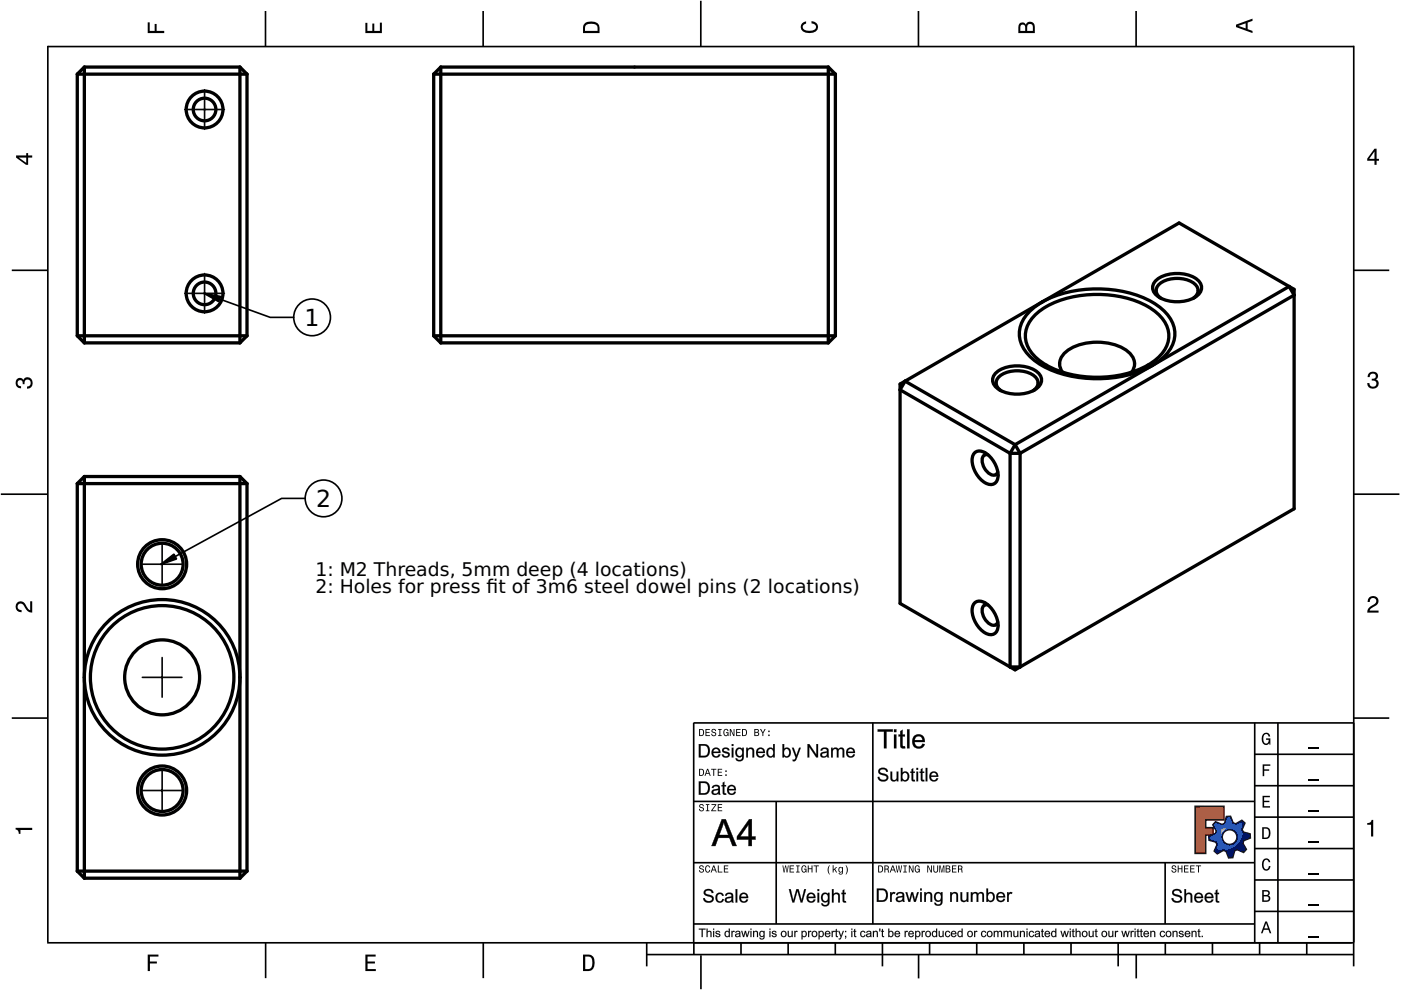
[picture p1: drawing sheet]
<svg xmlns="http://www.w3.org/2000/svg" width="297mm" height="210mm" viewBox="0 0 297 210" stroke-linecap="round" stroke-linejoin="round" font-family="sans-serif">
<defs><g id="words">
<g font-size="5">
<text x="64.6" y="69">1</text>
<text x="67" y="107.4">2</text>
</g>
<g font-size="4">
<text x="66.9" y="122">1: M2 Threads, 5mm deep (4 locations)</text>
<text x="66.9" y="125.8">2: Holes for press ft of 3m6 steel dowel pins (2 locations)</text>
<text x="103.1" y="125.8">i</text>
</g>
</g></defs>
<g fill="none" stroke="#000" stroke-width=".35">
<path d="M10.1 9.7v190M10.1 9.9h277M56.3 2.3v7.6M102.4 2.3v7.6M148.6 .2v9.7M194.7 2.3v7.6M240.9 2.3v7.6M287 9.7v195.2M2.5 57.3h7.5M287.1 57.3h7.4M.2 104.8h10M287 104.8h9.7"/>
<path d="M2.5 152.2h7.5M147 153.3h140.1M147.1 153.3v49.1M185.1 153.2v42.7M266 159.9h21M266 153.2v46.7M270.9 153.2v46.7M287.1 152.2h7.4M147 169.9h119M164.6 169.9v26M266 179.9h21M266 173.3h21"/>
<path d="M266 166.6h21M10 199.9h277.1M56.3 199.9v7.5M102.5 199.9v7.5M137.1 199.9v5M147 195.9h119M147 182.9h119M157.1 199.9v2.5M167.1 199.9v2.5M177.1 199.9v2.5M187.1 199.9v5M197.1 199.9v2.5"/>
<path d="M207.1 199.9v2.5M217.1 199.9v2.5M227.1 199.9v2.5M237.1 199.9v5M247 182.9v13M247.1 199.9v2.5M257.1 199.9v2.5M266 193.2h21M266 186.6h21M267.1 199.9v2.5M277.1 199.9v2.5M137.1 202.4h150"/>
<path d="M148.6 202.5v7.2M194.8 202.3v5.1M240.9 202.3v5.1"/>
</g>
<g fill="#000">
<path d="M31.3 4.7h.4v1.8h1.1v-1.4h.4v1.4h1.6v.5h-3.5z" fill-rule="evenodd"/>
<path d="M77.5 4.8h.4v1.8h1v-1.6h.5v1.6h1.1v-1.8h.5v2.2h-3.5z" fill-rule="evenodd"/>
<path d="M124.1 4.9a2.19 2.19 0 0 0-.5 2.1h3.5v-1.1a1.42 1.42 0 0 0-1.7-1.3zM124.3 5.2a2.14 2.14 0 0 1 2.3 .3l.1 1h-2.7l.1-1z" fill-rule="evenodd"/>
<path d="M170.1 4.9l.8-.4v.5a.7 .7 0 0 0-.7 .5 .7 .7 0 0 0 .3 .8 1.69 1.69 0 0 0 2.5-.6 .9 .9 0 0 0-.9-.7v-.5a1.24 1.24 0 0 1 1.3 1 1.24 1.24 0 0 1-1 1.4 2.22 2.22 0 0 1-2.5-.6l-.1-.6z" fill-rule="evenodd"/>
<path d="M216.1 5l-.2 .8v1.2h3.5v-1.3a.98 .98 0 0 0-.7-1.1 .98 .98 0 0 0-1.2 .6 .84 .84 0 0 0-1.4-.2zM216.4 5.4a.54 .54 0 0 1 .7-.1 .54 .54 0 0 1 .3 .6v.7h-1.1zM217.9 5.3a.62 .62 0 0 1 .7-.2 .62 .62 0 0 1 .4 .7v.8h-1.2z" fill-rule="evenodd"/>
<path d="M262.1 5.2v.5l3.5 1.3v-.4l-1.1-.4v-1.4l1.1-.4v-.5zM262.6 5.5l1.5-.6v1.1z" fill-rule="evenodd"/>
<path d="M3.4 33v.4l2.1 1.6h.5v-1.6h.8v-.4h-.8v-.5h-.4v.5zM4 33.4h1.6v1.1z" fill-rule="evenodd"/>
<path d="M291.4 31.5l-1.5 2.1v.5h1.5v.9h.5v-.9h.5v-.4h-.5v-2.2zM291.4 32.1v1.6h-1.1z" fill-rule="evenodd"/>
<path d="M3.6 80.4a.86 .86 0 0 1 1.4 .1 1.06 1.06 0 0 1 1.2-.5 1.06 1.06 0 0 1 .7 1.2 1.1 1.1 0 0 1-1.2 1.2v-.4a.71 .71 0 0 0 .8-1 .71 .71 0 0 0-1.3-.1v.6h-.4a.61 .61 0 0 0-.3-.8 .61 .61 0 0 0-.8 .2 .61 .61 0 0 0 .2 .8l.6 .2v.4a1.15 1.15 0 0 1-1.2-.6 1.15 1.15 0 0 1 .3-1.3z" fill-rule="evenodd"/>
<path d="M290.3 79.1a1.08 1.08 0 0 1 1.3-.2 1.08 1.08 0 0 1 .5 1.3l-.4 .2a1.06 1.06 0 0 1 .6 1.3 1.06 1.06 0 0 1-1.2 .7 1.1 1.1 0 0 1-1.2-1.2h.4a.71 .71 0 0 0 1 .8 .71 .71 0 0 0 .1-1.3h-.6v-.4a.61 .61 0 0 0 .8-.3 .61 .61 0 0 0-.2-.8 .61 .61 0 0 0-.8 .2l-.2 .6h-.4z" fill-rule="evenodd"/>
<path d="M3.6 127.8a1.22 1.22 0 0 1 2 .7l.4 .6 .4 .3v-1.9h.4v2.4a1.8 1.8 0 0 1-1.7-1.4 .71 .71 0 0 0-.9-.5 .71 .71 0 0 0-.5 .8 .71 .71 0 0 0 .9 .5v.5a1.18 1.18 0 0 1-1.2-.6 1.18 1.18 0 0 1 .2-1.4z" fill-rule="evenodd"/>
<path d="M290.3 126.7a1.18 1.18 0 0 1 1.9 .3 1.18 1.18 0 0 1-1 1.7l-.5 .3-.3 .5h1.9v.4h-2.4a1.8 1.8 0 0 1 1.4-1.7 .71 .71 0 0 0 .5-.9 .71 .71 0 0 0-.9-.5 .71 .71 0 0 0-.5 .8h-.4z" fill-rule="evenodd"/>
<path d="M148.2 154.6v1.5h.5a.77 .77 0 0 0 .6-.8 .77 .77 0 0 0-.6-.7zM148.4 154.7a.57 .57 0 0 1 .7 .6 .57 .57 0 0 1-.7 .6zM149.6 154.6v1.5h.9v-.2h-.7v-.5h.6v-.2h-.6v-.5h.7v-.1zM151 154.6a.53 .53 0 0 0 0 .7 .53 .53 0 0 0 .6 .2 .32 .32 0 0 1-.3 .5 .32 .32 0 0 1-.3-.4h-.2a.5 .5 0 0 0 .7 .5 .5 .5 0 0 0 .1-.8l-.4-.1a.28 .28 0 0 1-.1-.4 .28 .28 0 0 1 .4-.2 .28 .28 0 0 1 .1 .4h.2a.51 .51 0 0 0-.3-.4 .51 .51 0 0 0-.5 0zM152.3 154.6v.1h.2v1.2h-.2v.2h.7v-.2h-.3v-1.2h.3v-.1zM153.5 154.7a.81 .81 0 0 0 .5 1.4l.3-.2 .2 .2v-.8h-.6v.1h.4l-.2 .5a.6 .6 0 0 1-.5-.6 .6 .6 0 0 1 .4-.6l.2 .3h.2l-.1-.3a.53 .53 0 0 0-.8 0zM154.7 154.6v1.5h.2v-1.3l.6 1.3h.2v-1.5h-.2v1.2l-.5-1.2zM156.1 154.6v1.5h.9v-.2h-.7v-.5h.6v-.2h-.6v-.5h.7v-.1zM157.3 154.6v1.5h.5a.77 .77 0 0 0 .6-.8 .77 .77 0 0 0-.6-.7zM157.5 154.7a.57 .57 0 0 1 .7 .6 .57 .57 0 0 1-.7 .6zM159.9 154.6v1.5h.6a.42 .42 0 0 0 .5-.4 .42 .42 0 0 0-.3-.4l.2-.3-.1-.3zM160.1 154.7h.3a.23 .23 0 0 1 .3 .3 .23 .23 0 0 1-.3 .2h-.3zM160.1 155.4h.4a.26 .26 0 0 1 .3 .2 .26 .26 0 0 1-.3 .3h-.4zM161.1 154.6l.5 .9v.6h.2v-.6l.5-.9h-.2l-.4 .7-.3-.7zM162.9 155.7v.4h.3v-.4zM162.9 154.9v.3h.3v-.3z" fill-rule="evenodd"/>
<path d="M267.8 155.7a.85 .85 0 0 1 .9-.3 .85 .85 0 0 1 .6 .8h-.3l-.1-.3a.49 .49 0 0 0-.4-.3 .49 .49 0 0 0-.5 .3 1.2 1.2 0 0 0 .4 1.8 .66 .66 0 0 0 .6-.8h-.6v-.3h.9v1.3h-.1l-.1-.3-.3 .3a.85 .85 0 0 1-1.2-.7v-1.1z" fill-rule="evenodd"/>
<path d="M3.3 175.5h3.5v.5h-2.5v.8h-.3a.77 .77 0 0 0-.7-.9z" fill-rule="evenodd"/>
<path d="M148.4 170.6a.53 .53 0 0 0 0 .6 .53 .53 0 0 0 .6 .2 .32 .32 0 0 1-.3 .5 .32 .32 0 0 1-.3-.4h-.2a.5 .5 0 0 0 .7 .6 .5 .5 0 0 0 .1-.9l-.4-.1a.28 .28 0 0 1-.1-.4 .28 .28 0 0 1 .4-.1 .28 .28 0 0 1 .1 .3h.2a.51 .51 0 0 0-.3-.4 .51 .51 0 0 0-.5 .1zM149.7 170.5v.2h.2v1.1h-.2v.2h.7v-.2h-.3v-1.1h.3v-.2zM150.8 170.5v.2h.8l-.8 1.3h1.1v-.2h-.9l.9-1.3zM152.2 170.5v1.5h.9v-.2h-.7v-.5h.6v-.2h-.6v-.4h.7v-.2z" fill-rule="evenodd"/>
<path d="M148.2 163v1.5h.5a.77 .77 0 0 0 .6-.7 .77 .77 0 0 0-.6-.8zM148.4 163.2a.57 .57 0 0 1 .7 .6 .57 .57 0 0 1-.7 .5zM149.9 163l-.5 1.5h.2l.1-.4h.6l.2 .4h.2l-.6-1.5zM150 163.2l.3 .7h-.5zM150.8 163v.2h.4v1.3h.2v-1.3h.5v-.2zM152.2 163v1.5h.9v-.2h-.7v-.5h.6v-.2h-.6v-.4h.7v-.2zM153.8 164.2v.3h.3v-.3zM153.8 163.3v.4h.3v-.4z" fill-rule="evenodd"/>
<path d="M253.4 171h6.1v2.8h-3.9v1.7h1.6v1.5h-1.6v3.9h-2.2z" fill-rule="evenodd"/>
<path d="M257.7 174.2l-.5 .7 .7 1.3-.2 .5-1.4 .6v.8l1.5 .4 .3 .6-.7 1.3 .7 .6 1.3-.7 .6 .2 .5 1.4 .9-.1 .3-1.4 .6-.3 1.4 .6 .5-.6-.7-1.3 .2-.6 1.4-.5-.1-.9-1.4-.4-.3-.5 .6-1.4-.6-.6-1.3 .8-.6-.2-.5-1.4h-.9l-.4 1.5-.5 .2zM259.1 177.5a1.6 1.6 0 0 1 3.2 0 1.6 1.6 0 0 1-3.2 0z" fill-rule="evenodd"/>
<path d="M267.7 168.7h1.5v.3h-1.2v.8h1.1v.3h-1.1v.8h1.3v.3h-1.6z" fill-rule="evenodd"/>
<path d="M267.7 162.1h1.6v.3h-1.3v.7h1.1v.3h-1.1v1.2h-.3z" fill-rule="evenodd"/>
<path d="M267.6 175.4v2.5h.8a1.37 1.37 0 0 0 .7-2.2 1.56 1.56 0 0 0-1.5-.3zM267.9 175.7a.98 .98 0 0 1 1.2 .7 .98 .98 0 0 1-.7 1.2h-.5z" fill-rule="evenodd"/>
<path d="M289.9 174.5a.77 .77 0 0 0 .9-.7h.4v3.6h-.5v-2.5h-.8z" fill-rule="evenodd"/>
<path d="M148.4 183.6a.53 .53 0 0 0 0 .6 .53 .53 0 0 0 .6 .2 .32 .32 0 0 1-.3 .5 .32 .32 0 0 1-.3-.4h-.2a.5 .5 0 0 0 .7 .5 .5 .5 0 0 0 .1-.8l-.4-.1a.28 .28 0 0 1-.1-.4 .28 .28 0 0 1 .4-.1 .28 .28 0 0 1 .1 .3h.2a.51 .51 0 0 0-.3-.4 .51 .51 0 0 0-.5 .1zM149.6 183.7l-.1 .2a.67 .67 0 0 0 .1 .9 .67 .67 0 0 0 .8 .1l.2-.5h-.2l-.2 .4a.6 .6 0 0 1-.5-.6 .6 .6 0 0 1 .4-.5l.3 .2h.2l-.2-.3a.5 .5 0 0 0-.8 .1zM151.2 183.5l-.5 1.5h.2l.1-.4h.6l.2 .4h.2l-.6-1.5zM151.3 183.7l.3 .7h-.5zM152.2 183.5v1.5h1v-.2h-.8v-1.3zM153.5 183.5v1.5h.9v-.2h-.7v-.5h.6v-.2h-.6v-.4h.7v-.2z" fill-rule="evenodd"/>
<path d="M165.9 183.5l.3 1.5h.1l.3-1.3 .2 1.3h.2l.2-1.5h-.1l-.2 1.3-.2-1.3h-.2l-.2 1.3-.2-1.3zM167.4 183.5v1.5h1v-.2h-.8v-.5h.7v-.2h-.7v-.4h.7v-.2zM168.8 183.5v.2h.3v1.1h-.3v.2h.7v-.2h-.2v-1.1h.2v-.2zM170.1 183.7a.81 .81 0 0 0 .5 1.3l.3-.2 .1 .2v-.8h-.5v.2h.3l-.2 .4a.6 .6 0 0 1-.5-.6 .6 .6 0 0 1 .5-.6l.2 .3h.2l-.2-.3a.53 .53 0 0 0-.7 .1zM171.3 183.5v1.5h.2v-.7h.6v.7h.2v-1.5h-.2v.6h-.6v-.6zM172.5 183.5v.2h.5v1.3h.2v-1.3h.4v-.2zM175.8 183.5a1.35 1.35 0 0 0 .2 1.9 1.84 1.84 0 0 1 0-1.9zM176.5 183.4v1.6h.2v-.4l.2-.2 .4 .6h.2l-.4-.7 .4-.5h-.2l-.6 .6v-1zM177.9 184a.59 .59 0 0 0-.2 .7 .59 .59 0 0 0 .7 .3l.1-.2a.31 .31 0 0 1-.1 .4 .31 .31 0 0 1-.4-.1h-.2a.47 .47 0 0 0 .5 .4 .47 .47 0 0 0 .4-.6v-1.1h-.2v.2l-.3-.2zM178 184.1l.1-.1a.42 .42 0 0 1 .4 .4 .42 .42 0 0 1-.4 .4l-.1-.2zM179.3 183.5a1.85 1.85 0 0 1 0 1.9 1.22 1.22 0 0 0 0-1.9z" fill-rule="evenodd"/>
<path d="M186.2 183.5v1.5h.5a.77 .77 0 0 0 .6-.8 .77 .77 0 0 0-.6-.7zM186.4 183.7a.57 .57 0 0 1 .6 .5 .57 .57 0 0 1-.6 .6zM187.5 183.5v1.5h.2v-.6a.45 .45 0 0 1 .5 .1 .45 .45 0 0 1 .1 .5h.2l-.2-.7a.41 .41 0 0 0 .1-.5 .41 .41 0 0 0-.4-.3zM187.7 183.7h.2a.26 .26 0 0 1 .4 .2 .26 .26 0 0 1-.4 .3h-.2zM189.2 183.5l-.6 1.5h.2l.2-.4h.6l.1 .4h.2l-.5-1.5zM189.3 183.7l.2 .7h-.4zM189.9 183.5l.3 1.5h.2l.2-1.3 .2 1.3h.2l.3-1.5h-.2l-.2 1.3-.2-1.3h-.2l-.2 1.3-.2-1.3zM191.5 183.5v.2h.3v1.1h-.3v.2h.8v-.2h-.3v-1.1h.3v-.2zM192.7 183.5v1.5h.2v-1.2l.5 1.2h.3v-1.5h-.2v1.2l-.6-1.2zM194.1 183.7a.81 .81 0 0 0 .5 1.3l.3-.2 .1 .2v-.8h-.5v.2h.3l-.2 .4a.6 .6 0 0 1-.5-.6 .6 .6 0 0 1 .5-.6l.2 .3h.2l-.2-.3a.53 .53 0 0 0-.7 .1zM196.6 183.5v1.5h.2v-1.2l.6 1.2h.2v-1.5h-.2v1.2l-.6-1.2zM197.9 183.5v.9a.52 .52 0 0 0 .5 .6 .52 .52 0 0 0 .5-.6v-.9h-.2v.9a.33 .33 0 0 1-.3 .5 .33 .33 0 0 1-.3-.5v-.9zM199.2 183.5v1.5h.1v-1.4l.3 1.4h.2l.3-1.4v1.4h.1v-1.5h-.2l-.3 1.3-.3-1.3zM200.5 183.5v1.5h.6a.42 .42 0 0 0 .4-.3 .42 .42 0 0 0-.2-.5l.2-.2-.1-.4zM200.7 183.7h.3a.23 .23 0 0 1 .3 .2 .23 .23 0 0 1-.3 .2h-.3zM200.7 184.3h.3a.26 .26 0 0 1 .3 .2 .26 .26 0 0 1-.3 .3h-.3zM201.8 183.5v1.5h1v-.2h-.8v-.5h.7v-.2h-.7v-.4h.8v-.2zM203.1 183.5v1.5h.2v-.6a.45 .45 0 0 1 .5 .1 .45 .45 0 0 1 .1 .5h.2l-.2-.7a.41 .41 0 0 0 .1-.5 .41 .41 0 0 0-.4-.3zM203.3 183.7h.3a.26 .26 0 0 1 .3 .2 .26 .26 0 0 1-.4 .3h-.2z" fill-rule="evenodd"/>
<path d="M248.5 183.6a.53 .53 0 0 0 0 .6 .53 .53 0 0 0 .6 .2 .32 .32 0 0 1-.2 .5 .32 .32 0 0 1-.3-.4h-.2a.5 .5 0 0 0 .6 .5 .5 .5 0 0 0 .2-.8l-.4-.1a.28 .28 0 0 1-.1-.4 .28 .28 0 0 1 .3-.1 .28 .28 0 0 1 .2 .3h.2a.51 .51 0 0 0-.3-.4 .51 .51 0 0 0-.6 .1zM249.7 183.5v1.5h.2v-.7h.6v.7h.2v-1.5h-.2v.6h-.6v-.6zM251 183.5v1.5h1v-.2h-.8v-.5h.7v-.2h-.7v-.4h.8v-.2zM252.3 183.5v1.5h1v-.2h-.8v-.5h.7v-.2h-.7v-.4h.8v-.2zM253.5 183.5v.2h.5v1.3h.2v-1.3h.5v-.2z" fill-rule="evenodd"/>
<path d="M268.3 195.4l-1 2.5h.4l.2-.8h1l.3 .8h.3l-.9-2.5zM268.4 195.7l.4 1.1h-.7z" fill-rule="evenodd"/>
<path d="M267.6 188.7v2.5h1a.7 .7 0 0 0 .7-.5 .7 .7 0 0 0-.4-.8 .61 .61 0 0 0 .3-.8 .61 .61 0 0 0-.7-.4zM267.9 189h.6a.38 .38 0 0 1 .4 .4 .38 .38 0 0 1-.5 .4h-.5zM267.9 190.1h.6a.44 .44 0 0 1 .5 .4 .44 .44 0 0 1-.5 .4h-.6z" fill-rule="evenodd"/>
<path d="M267.8 182.3a.85 .85 0 0 1 .9-.3 .85 .85 0 0 1 .6 .8h-.3l-.1-.2a.47 .47 0 0 0-.4-.3 .47 .47 0 0 0-.4 .2 1.21 1.21 0 0 0 .4 1.8 .64 .64 0 0 0 .5-.7h.4a.89 .89 0 0 1-.8 1 .89 .89 0 0 1-1-.7v-1.2z" fill-rule="evenodd"/>
<path d="M31.3 202.4h2.3v.4h-1.8v1.1h1.5v.4h-1.5v1.6h-.5z" fill-rule="evenodd"/>
<path d="M77.5 202.4h2.1v.4h-1.7v1.1h1.6v.4h-1.6v1.2h1.8v.4h-2.2z" fill-rule="evenodd"/>
<path d="M123.6 202.4v3.5h1.2a1.42 1.42 0 0 0 1.3-1.8 1.38 1.38 0 0 0-1.3-1.7zM124.1 202.8l1 .1a1.89 1.89 0 0 1 0 2.5l-1 .1z" fill-rule="evenodd"/>
</g>
<path d="M277.3 158.6h2.2M277.3 178.6h2.2M277.3 172h2.2M277.3 165.3h2.2M277.3 198.6h2.2M277.3 191.9h2.2M277.3 185.3h2.2" fill="none" stroke="#000" stroke-width=".25"/>
<g fill="#000">
<path d="M186.1 154.6h3.2v.5h-1.4l.1 3.6h-.6v-3.6h-1.3zM186.1 154.6v.5h1.3v3.5h.5v-3.5h1.4v-.5zM189.5 154.6h.6v.6h-.6zM189.5 154.6v.6h.5v-.6zM189.5 155.7h.6v3h-.6zM189.5 155.7v2.9h.5v-2.9zM190.8 155l.6-.3v1h.5v.5l-.5-.1v1.7a.31 .31 0 0 0 .1 .4 .31 .31 0 0 0 .4 0l.1 .5a.77 .77 0 0 1-.9-.1 .77 .77 0 0 1-.3-.8l.1-1.7-.4 .1v-.5h.4zM190.9 155v.8l-.4-.1v.4h.4v1.7a.69 .69 0 0 0 .2 .8 .69 .69 0 0 0 .8 0v-.4a.36 .36 0 0 1-.4 0 .36 .36 0 0 1-.2-.4v-1.7h.6v-.4l-.6 .1 .1-1.1zM192.3 154.6h.5v4.1h-.5zM192.3 154.6v4h.5v-4zM193.8 156.1a1.37 1.37 0 0 1 1.6-.3 1.37 1.37 0 0 1 .7 1.6l-2.2-.1a.83 .83 0 0 0 .7 1 .83 .83 0 0 0 1-.6l.5 .1a1.45 1.45 0 0 1-2 .8 1.45 1.45 0 0 1-.6-2zM193.8 156.1a1.48 1.48 0 0 0-.2 2 1.48 1.48 0 0 0 2 .3l.5-.6-.5-.1a.85 .85 0 0 1-1.1 .6 .85 .85 0 0 1-.6-1h2.2a1.86 1.86 0 0 0-.6-1.4l-1-.2zM194.2 156.3l-.3 .6h1.6a.77 .77 0 0 0-.4-.7 .77 .77 0 0 0-.9 .1zM194.2 156.3l.4-.2h.4l.4 .3 .2 .5h-1.7z"/>
<path d="M186.1 154.6h3.2v.5h-1.4v3.5h-.5v-3.5h-1.3zM189.5 154.6h.5v.6h-.5zM189.5 155.7h.5v2.9h-.5zM190.9 155l.5-.3v1h.5v.4h-.5v1.7a.33 .33 0 0 0 .1 .4 .33 .33 0 0 0 .4 0v.4a.72 .72 0 0 1-.8 0 .72 .72 0 0 1-.2-.8v-1.7h-.4v-.4h.4zM192.3 154.6h.5v4h-.5zM193.8 156.1a1.35 1.35 0 0 1 1.6-.3 1.35 1.35 0 0 1 .7 1.5h-2.2a.84 .84 0 0 0 .7 1 .84 .84 0 0 0 1-.6l.5 .1a1.42 1.42 0 0 1-2 .8 1.42 1.42 0 0 1-.6-2zM194.2 156.3l-.3 .6h1.7a.8 .8 0 0 0-.5-.8 .8 .8 0 0 0-.9 .2z"/>
<path d="M148.2 165.7h1.3l.6 .2a1.5 1.5 0 0 1 .4 1.6 1.5 1.5 0 0 1-1.3 1h-1zM148.2 165.7v2.8h1a1.44 1.44 0 0 0 1.3-1.2 1.44 1.44 0 0 0-.9-1.6zM148.5 166v2.2h.6a1.12 1.12 0 0 0 1-.9 1.12 1.12 0 0 0-.5-1.2zM148.5 166h.6a1.13 1.13 0 0 1 1.1 .7 1.13 1.13 0 0 1-.4 1.3l-.3 .2h-1zM151.1 166.7a.88 .88 0 0 1 .9-.4 .88 .88 0 0 1 .7 .9l.1 1.3h-.4l-.1-.2a.75 .75 0 0 1-1 .2 .75 .75 0 0 1-.3-.9l1.3-.4a.51 .51 0 0 0-.5-.5 .51 .51 0 0 0-.5 .4h-.4zM151.1 166.7l-.2 .3 .4 .1a.55 .55 0 0 1 .9-.3l.1 .4-.9 .2a.63 .63 0 0 0-.4 .9 .63 .63 0 0 0 .9 .2l.4-.3 .1 .3h.3l-.1-1.6a.97 .97 0 0 0-1.5-.2zM151.3 167.7v.1a.46 .46 0 0 0 .4 .5 .46 .46 0 0 0 .5-.4l.1-.4zM151.3 167.7l1-.3a.6 .6 0 0 1-.3 .8 .6 .6 0 0 1-.8-.2zM153.2 165.9l.4-.2v.8l.4-.1v.3h-.4v1.2l.1 .3h.2l.1 .3a.55 .55 0 0 1-.6 0 .55 .55 0 0 1-.2-.6v-1.2h-.2v-.3l.2 .1zM153.2 166l.1 .5h-.3v.2h.3v1.2a.49 .49 0 0 0 .1 .5 .49 .49 0 0 0 .6 .1l-.1-.3a.25 .25 0 0 1-.3 0 .25 .25 0 0 1 0-.3v-1.2h.3v-.2h-.3v-.8zM154.4 166.7a.97 .97 0 0 1 1.2-.2 .97 .97 0 0 1 .4 1.1h-1.5a.59 .59 0 0 0 .5 .6 .59 .59 0 0 0 .7-.4l.4 .1a1.04 1.04 0 0 1-1.5 .5 1.04 1.04 0 0 1-.3-1.5zM154.4 166.7a1.04 1.04 0 0 0 0 1.5 1.04 1.04 0 0 0 1.4 0l.2-.3-.3-.1a.6 .6 0 0 1-.8 .5 .6 .6 0 0 1-.4-.8l1.5 .1a.94 .94 0 0 0-.4-1.1 .94 .94 0 0 0-1.2 .2zM154.7 166.9l-.2 .4h1.2l-.4-.6zM154.7 166.8l.6-.1 .3 .2 .1 .4h-1.2z"/>
<path d="M148.2 157.7l1.3 .1 .6 .2a1.5 1.5 0 0 1 .4 1.6 1.5 1.5 0 0 1-1.3 1h-1zM148.2 157.8v2.8h1a1.44 1.44 0 0 0 1.3-1.2 1.44 1.44 0 0 0-.9-1.6zM148.5 158.1v2.2l.6-.1a1.12 1.12 0 0 0 1-.8 1.12 1.12 0 0 0-.5-1.2zM148.5 158.1h.6a1.13 1.13 0 0 1 1.1 .7 1.13 1.13 0 0 1-.4 1.3l-.3 .2h-1zM151.1 158.8a.97 .97 0 0 1 1.2-.2 .97 .97 0 0 1 .4 1.1h-1.5a.59 .59 0 0 0 .5 .6 .59 .59 0 0 0 .7-.4l.4 .1a1.04 1.04 0 0 1-1.5 .5 1.04 1.04 0 0 1-.3-1.5zM151.1 158.8a1.04 1.04 0 0 0 0 1.5 1.04 1.04 0 0 0 1.4 0l.2-.3-.3-.1a.6 .6 0 0 1-.7 .4 .6 .6 0 0 1-.5-.7l1.5 .1a.94 .94 0 0 0-.4-1.1 .94 .94 0 0 0-1.2 .2zM151.4 159l-.2 .4h1.2l-.4-.6zM151.4 158.9l.6-.1 .3 .2 .1 .4h-1.2zM153.2 158.7l.1-.1a.89 .89 0 0 1 1.4 .5h-.4a.43 .43 0 0 0-.4-.3 .43 .43 0 0 0-.4 .4l.4 .1a.68 .68 0 0 1 .9 .7 .68 .68 0 0 1-.9 .7 .74 .74 0 0 1-.9-.7l.4-.1a.52 .52 0 0 0 .4 .4 .52 .52 0 0 0 .6-.3l-.3-.2a.92 .92 0 0 1-1-.8zM153.2 158.7a.63 .63 0 0 0 0 .8 .63 .63 0 0 0 .7 .2l.5 .2a.5 .5 0 0 1-.5 .5 .5 .5 0 0 1-.5-.5l-.4 .1a.84 .84 0 0 0 .9 .6 .84 .84 0 0 0 .8-.8l-.3-.3-1-.4a.47 .47 0 0 1 .5-.4 .47 .47 0 0 1 .4 .4h.4a.89 .89 0 0 0-1.5-.4zM155.1 157.7h.4v.5h-.4zM155.1 157.8v.4h.4v-.4zM155.1 158.5h.4v2.1h-.4zM155.1 158.5v2.1h.4v-2.1zM156.2 158.7a.8 .8 0 0 1 1.2 .1v-.3h.3v1.8a.91 .91 0 0 1-.7 1.1 .91 .91 0 0 1-1.1-.7l.4 .1 .1 .2a.63 .63 0 0 0 .9-.2v-.5a.8 .8 0 0 1-1.3-.2l-.1-.7zM156.2 158.7a1.05 1.05 0 0 0-.2 1.2 1.05 1.05 0 0 0 1 .6l.4-.2a.61 .61 0 0 1-.3 .8 .61 .61 0 0 1-.8-.3h-.3a.89 .89 0 0 0 1 .6 .89 .89 0 0 0 .7-1.1v-1.8h-.3v.3a.79 .79 0 0 0-1.2-.1zM156.4 159a.71 .71 0 0 0-.1 .9 .71 .71 0 0 0 .8 .3 .69 .69 0 0 0 .3-.9 .69 .69 0 0 0-1-.3zM156.4 159a.73 .73 0 0 1 1.1 .4 .73 .73 0 0 1-.7 .9 .81 .81 0 0 1-.4-1.3zM158.2 158.5h.4l-.1 .3a.74 .74 0 0 1 .9-.3 .74 .74 0 0 1 .5 .8v1.3h-.4v-1.3a.49 .49 0 0 0-.5-.5 .49 .49 0 0 0-.4 .7v1.1h-.4zM158.2 158.5v2.1h.4l-.1-1.1a.52 .52 0 0 1 .5-.7 .52 .52 0 0 1 .6 .5l-.1 1.3h.4v-1.6a.73 .73 0 0 0-.7-.5 .73 .73 0 0 0-.7 .4v-.4zM160.6 158.8a.97 .97 0 0 1 1.1-.2 .97 .97 0 0 1 .5 1.1h-1.5a.59 .59 0 0 0 .4 .6 .59 .59 0 0 0 .7-.4l.4 .1a1.04 1.04 0 0 1-1.5 .5 1.04 1.04 0 0 1-.3-1.5zM160.6 158.8a1.04 1.04 0 0 0-.1 1.5 1.04 1.04 0 0 0 1.5 0l.2-.3-.4-.1a.6 .6 0 0 1-.7 .4 .6 .6 0 0 1-.4-.7l1.5 .1a.94 .94 0 0 0-.5-1.1 .94 .94 0 0 0-1.1 .2zM160.9 159l-.2 .4h1.1l-.4-.6zM160.8 158.9l.6-.1 .3 .2 .1 .4h-1.1zM162.8 158.7a.79 .79 0 0 1 1.1 .1v-1.1h.4v2.9h-.4l.1-.3a.94 .94 0 0 1-1.3 .1 .94 .94 0 0 1-.2-1.2zM162.8 158.7a1.02 1.02 0 0 0-.2 1.3 1.02 1.02 0 0 0 1.2 .5l.2-.2-.1 .3h.4v-2.8h-.4v1a.73 .73 0 0 0-1.1-.1zM163 159a.76 .76 0 0 0-.2 .8 .76 .76 0 0 0 .8 .5 .78 .78 0 0 0 .3-.9 .78 .78 0 0 0-.7-.6zM163 159a.6 .6 0 0 1 .7-.1 .6 .6 0 0 1 .3 .7 .6 .6 0 0 1-.6 .8 .6 .6 0 0 1-.6-.8zM165.9 157.7h.4l-.1 1.1a.77 .77 0 0 1 1.4 .1 1.03 1.03 0 0 1 0 1.3 1.03 1.03 0 0 1-1.2 .3l-.2-.2v.3h-.3zM165.9 157.8v2.8h.3v-.3a.86 .86 0 0 0 1.2 .2 .86 .86 0 0 0 .2-1.2 .79 .79 0 0 0-.5-.7 .79 .79 0 0 0-.9 .2v-1zM166.4 159l-.2 .6 .1 .5a.55 .55 0 0 0 .8 .2 .55 .55 0 0 0 .2-.7 .54 .54 0 0 0-.2-.7 .54 .54 0 0 0-.7 .1zM166.4 159a.64 .64 0 0 1 .8 0 .64 .64 0 0 1 .1 .8 .59 .59 0 0 1-.7 .6 .59 .59 0 0 1-.4-.8zM167.9 158.5h.4l.6 1.7 .5-1.7h.4l-1 2.6a.52 .52 0 0 1-.7 .3l-.1-.4h.4l.3-.4zM167.9 158.5l.8 2.1-.3 .5h-.4l.1 .3a.7 .7 0 0 0 .9-.8l.8-2.1h-.4l-.6 1.7-.5-1.7zM171.2 157.7h.4l1.5 2.3v-2.3h.4v2.9h-.5l-1.4-2.2v2.2h-.4zM171.2 157.8v2.8h.4v-2.3l1.5 2.3h.3v-2.8h-.3v2.2l-1.5-2.2zM174.1 158.8a.88 .88 0 0 1 1-.4 .88 .88 0 0 1 .6 .9l.1 1.3h-.4v-.3a.75 .75 0 0 1-1 .3 .75 .75 0 0 1-.4-.9l1.3-.4a.51 .51 0 0 0-.5-.5 .51 .51 0 0 0-.5 .4l-.4-.1zM174.1 158.8l-.1 .3 .3 .1a.55 .55 0 0 1 .9-.3l.1 .4-.9 .2a.63 .63 0 0 0-.4 .9 .63 .63 0 0 0 1 .2l.4-.3v.3h.4l-.1-1.6a.97 .97 0 0 0-1.6-.2zM174.4 159.8l-.1 .1a.46 .46 0 0 0 .4 .5 .46 .46 0 0 0 .6-.4v-.4zM174.4 159.8l.9-.3a.6 .6 0 0 1-.3 .8 .6 .6 0 0 1-.7-.3zM176.2 158.5h.3v.3a.69 .69 0 0 1 1.2 0v.1a.67 .67 0 0 1 .8-.4 .67 .67 0 0 1 .5 .7v1.4h-.4v-1.3a.44 .44 0 0 0-.5-.5 .44 .44 0 0 0-.3 .6v1.2h-.4v-1.3a.45 .45 0 0 0-.6-.4 .45 .45 0 0 0-.2 .6v1.1h-.4zM176.2 158.5v2.1h.4l-.1-1.1a.49 .49 0 0 1 .3-.7 .49 .49 0 0 1 .7 .5l-.1 1.3h.4v-1.2a.47 .47 0 0 1 .3-.6 .47 .47 0 0 1 .6 .5l-.1 1.3h.4v-1.4a.65 .65 0 0 0-.5-.7 .65 .65 0 0 0-.8 .4 .67 .67 0 0 0-.6-.4 .67 .67 0 0 0-.6 .4v-.4zM179.6 158.8a.97 .97 0 0 1 1.2-.2 .97 .97 0 0 1 .5 1.1h-1.5a.59 .59 0 0 0 .4 .6 .59 .59 0 0 0 .7-.4l.4 .1a1.04 1.04 0 0 1-1.5 .5 1.04 1.04 0 0 1-.3-1.5zM179.7 158.8a1.04 1.04 0 0 0-.1 1.5 1.04 1.04 0 0 0 1.5 0l.2-.3-.4-.1a.6 .6 0 0 1-.7 .4 .6 .6 0 0 1-.5-.7l1.6 .1a.94 .94 0 0 0-.5-1.1 .94 .94 0 0 0-1.1 .2zM180 159l-.2 .4h1.1l-.4-.6zM179.9 158.9l.6-.1 .3 .2 .1 .4h-1.2z"/>
<path d="M148.2 165.7h.9a1.46 1.46 0 0 1 1.4 1.1 1.46 1.46 0 0 1-.7 1.6l-1.6 .1zM148.5 166v2.2h.6a1.12 1.12 0 0 0 1-1 1.12 1.12 0 0 0-.6-1.2zM151.1 166.7a.88 .88 0 0 1 .9-.3 .88 .88 0 0 1 .6 .8l.1 1.3h-.3l-.1-.2a.75 .75 0 0 1-.9 .3 .75 .75 0 0 1-.5-.9l.5-.3 .9-.2a.52 .52 0 0 0-.5-.5 .52 .52 0 0 0-.5 .4l-.4-.1zM151.3 167.7a.36 .36 0 0 0 0 .5 .36 .36 0 0 0 .5 .1l.4-.3 .1-.5zM153.2 166l.4-.3v.8h.3v.2h-.3v1.2l.1 .3h.2l.1 .3a.51 .51 0 0 1-.6 0 .51 .51 0 0 1-.2-.6v-1.2h-.2v-.2h.2zM154.4 166.7a.96 .96 0 0 1 1.2-.2 .96 .96 0 0 1 .4 1.1h-1.5a.6 .6 0 0 0 .5 .6 .6 .6 0 0 0 .7-.4l.3 .1a1.02 1.02 0 0 1-1.4 .5 1.02 1.02 0 0 1-.3-1.5zM154.7 166.9l-.2 .4h1.2a.57 .57 0 0 0-.4-.6 .57 .57 0 0 0-.6 .2z"/>
<path d="M148.2 157.8h.9a1.46 1.46 0 0 1 1.4 1.1 1.46 1.46 0 0 1-.7 1.6l-1.6 .1zM148.5 158.1v2.2h.6a1.12 1.12 0 0 0 1-1 1.12 1.12 0 0 0-.6-1.2zM151.1 158.8a.96 .96 0 0 1 1.2-.2 .96 .96 0 0 1 .4 1.1h-1.5a.6 .6 0 0 0 .5 .6 .6 .6 0 0 0 .7-.4l.3 .1a1.02 1.02 0 0 1-1.4 .5 1.02 1.02 0 0 1-.3-1.5zM151.4 158.9l-.2 .5h1.2a.57 .57 0 0 0-.4-.6 .57 .57 0 0 0-.6 .1zM153.2 158.7a.89 .89 0 0 1 1.5 .4h-.4a.4 .4 0 0 0-.4-.4 .4 .4 0 0 0-.4 .5l.2 .1a.87 .87 0 0 1 1 .9 .91 .91 0 0 1-.9 .4 .91 .91 0 0 1-.8-.6l.4-.1a.46 .46 0 0 0 .5 .5 .46 .46 0 0 0 .4-.6h-.1a.9 .9 0 0 1-1.1-.8zM155.1 157.8h.4v.4h-.4zM155.1 158.5h.4v2.1h-.4zM156.2 158.7l.6-.2 .6 .3v-.3h.3v1.8a.9 .9 0 0 1-.6 1.1 .9 .9 0 0 1-1.1-.6h.3a.58 .58 0 0 0 .8 .3 .58 .58 0 0 0 .2-.8 .97 .97 0 0 1-1.3-.1 .97 .97 0 0 1 .1-1.3zM156.4 159a.73 .73 0 0 0-.1 .9 .73 .73 0 0 0 .8 .3 .71 .71 0 0 0 .3-1 .71 .71 0 0 0-1-.2zM158.2 158.5h.3v.3a.73 .73 0 0 1 .9-.3 .73 .73 0 0 1 .5 .8v1.3h-.4v-1.3a.51 .51 0 0 0-.5-.5 .51 .51 0 0 0-.4 .7v1.1h-.4zM160.6 158.8a.96 .96 0 0 1 1.1-.2 .96 .96 0 0 1 .5 1.1h-1.5a.6 .6 0 0 0 .4 .6 .6 .6 0 0 0 .7-.4l.4 .1a1.02 1.02 0 0 1-1.5 .5 1.02 1.02 0 0 1-.3-1.5zM160.9 158.9l-.2 .5h1.1a.57 .57 0 0 0-.3-.6 .57 .57 0 0 0-.6 .1zM162.8 158.7a.77 .77 0 0 1 1.1 .1v-1h.4v2.8h-.4v-.3a.92 .92 0 0 1-1.2 .1 .92 .92 0 0 1-.2-1.2zM163 159a.75 .75 0 0 0-.2 .9 .75 .75 0 0 0 .9 .4 .76 .76 0 0 0 .3-1 .76 .76 0 0 0-.9-.4zM165.9 157.8h.3v1a.9 .9 0 0 1 1.2-.1 .9 .9 0 0 1 .2 1.2 .81 .81 0 0 1-.5 .7 .81 .81 0 0 1-.9-.3v.3h-.3zM166.4 159a.74 .74 0 0 0-.2 .9 .74 .74 0 0 0 .8 .4 .75 .75 0 0 0 .4-1 .75 .75 0 0 0-.9-.4zM167.9 158.5h.4l.6 1.7 .5-1.7h.4l-.8 2.1a.76 .76 0 0 1-.9 .8l-.1-.3a.46 .46 0 0 0 .7-.5zM171.2 157.8h.4l1.5 2.2v-2.2h.3v2.8h-.3l-1.5-2.2v2.2h-.4zM174.1 158.8a.88 .88 0 0 1 1-.3 .88 .88 0 0 1 .6 .8l.1 1.3h-.4v-.3a.75 .75 0 0 1-1 .4 .75 .75 0 0 1-.4-.9l.4-.3 .9-.2a.52 .52 0 0 0-.4-.5 .52 .52 0 0 0-.6 .4l-.3-.1zM174.4 159.8a.36 .36 0 0 0 0 .5 .36 .36 0 0 0 .5 0l.4-.3v-.4zM176.2 158.5h.3v.3a.69 .69 0 0 1 1.2 .1 .67 .67 0 0 1 .8-.4 .67 .67 0 0 1 .5 .7v1.4h-.4v-1.3a.45 .45 0 0 0-.5-.5 .45 .45 0 0 0-.3 .6v1.2h-.4v-1.3a.47 .47 0 0 0-.6-.5 .47 .47 0 0 0-.2 .7v1.1h-.4zM179.7 158.8a.96 .96 0 0 1 1.1-.2 .96 .96 0 0 1 .5 1.1h-1.6a.6 .6 0 0 0 .5 .6 .6 .6 0 0 0 .7-.4l.4 .1a1.02 1.02 0 0 1-1.5 .5 1.02 1.02 0 0 1-.3-1.5zM179.9 158.9l-.1 .5h1.1a.57 .57 0 0 0-.3-.6 .57 .57 0 0 0-.7 .1z"/>
<path d="M153 173.7h.9l2.3 5.7h-.9l-.6-1.8h-2.4l-.6 1.8h-.9zM153 173.7l-2.1 5.7h.8l.6-1.8h2.4l.6 1.8h.9l-2.3-5.7zM153.4 174.3l-.1 .8-.8 1.9 1.9 .1zM153.4 174.3l1.1 2.8h-2.1zM158.8 173.7h.6v3.7l.8-.1v.7h-.8v1.4h-.7v-1.4h-2.5v-.6zM158.8 173.7l-2.5 3.7v.6h2.4v1.4h.7v-1.4h.8v-.6h-.8v-3.7zM158.7 174.8l-1.7 2.6h1.7zM158.7 174.7v2.7h-1.8z"/>
<path d="M153 173.7h.9l2.3 5.7h-.9l-.6-1.8h-2.4l-.6 1.8h-.8zM153.4 174.3l-.9 2.7h1.9zM158.8 173.7h.6v3.7h.8v.6h-.8v1.4h-.7v-1.4h-2.4v-.6zM158.7 174.8l-1.8 2.6h1.8z"/>
<path d="M186.4 163a1.13 1.13 0 0 1 1.9 .6l-.4 .1a.66 .66 0 0 0-.6-.6 .66 .66 0 0 0-.7 .6l.4 .2a1.16 1.16 0 0 1 1.3 1.1 1.2 1.2 0 0 1-1.2 .7 1.2 1.2 0 0 1-1-1h.3a.81 .81 0 0 0 .7 .6 .81 .81 0 0 0 .9-.4 1.64 1.64 0 0 0-1.4-.7 .68 .68 0 0 1-.2-1.2zM186.4 163.1a.78 .78 0 0 0-.1 .8 .78 .78 0 0 0 .9 .4l.4 .2a.49 .49 0 0 1 .4 .6 .49 .49 0 0 1-.7 .3 .71 .71 0 0 1-.9-.7h-.3a1.15 1.15 0 0 0 1.1 1 1.15 1.15 0 0 0 1.1-.8l-.1-.4-.3-.3-1.2-.4a.62 .62 0 0 1 .3-.8 .62 .62 0 0 1 .8 .3l.1 .3h.4a1.09 1.09 0 0 0-1.9-.5zM188.8 163.6h.4v1.5a.51 .51 0 0 0 .6 .2 .51 .51 0 0 0 .3-.6v-1.1h.4v2.1h-.4l.1-.3a.74 .74 0 0 1-.8 .3 .74 .74 0 0 1-.6-.5zM188.8 163.6v1.3a.71 .71 0 0 0 .5 .8 .71 .71 0 0 0 .9-.4v.4h.3v-2.1h-.4v1.1a.54 .54 0 0 1-.4 .7 .54 .54 0 0 1-.6-.7v-1.1zM191 162.8h.4l-.1 1a.77 .77 0 0 1 1.4 .2 1.03 1.03 0 0 1 0 1.2 1.03 1.03 0 0 1-1.2 .4l-.2-.2v.3h-.3zM191 162.8v2.9h.3v-.4a.86 .86 0 0 0 1.2 .2 .86 .86 0 0 0 .2-1.1 .79 .79 0 0 0-.5-.8 .79 .79 0 0 0-.9 .3v-1.1zM191.5 164.1l-.2 .5 .1 .5a.55 .55 0 0 0 .8 .2 .55 .55 0 0 0 .2-.7 .54 .54 0 0 0-.2-.6 .54 .54 0 0 0-.7 .1zM191.5 164a.64 .64 0 0 1 .8 0 .64 .64 0 0 1 .1 .9 .59 .59 0 0 1-.7 .5 .59 .59 0 0 1-.4-.8zM193.2 163.1l.4-.2v.7h.4v.3h-.4v1.2l.1 .2h.3v.4a.55 .55 0 0 1-.6-.1 .55 .55 0 0 1-.2-.5l.1-1.2h-.3v-.3h.3zM193.3 163.1v.5h-.3v.3h.3v1.2a.49 .49 0 0 0 .1 .5 .49 .49 0 0 0 .6 0v-.2a.25 .25 0 0 1-.3-.1 .25 .25 0 0 1-.1-.2v-1.2h.4v-.3h-.4v-.7zM194.3 162.8h.4v.4h-.4zM194.3 162.8v.4h.3v-.4zM194.3 163.6h.4v2.1h-.4zM194.3 163.6v2.1h.3v-2.1zM195.2 163.1l.4-.2v.7h.4v.3h-.4v1.2l.1 .2h.2l.1 .4a.55 .55 0 0 1-.6-.1 .55 .55 0 0 1-.2-.5v-1.2h-.2v-.3h.2zM195.2 163.1l.1 .5h-.3v.3h.3v1.2a.49 .49 0 0 0 .1 .5 .49 .49 0 0 0 .6 0l-.1-.2a.25 .25 0 0 1-.3-.1 .25 .25 0 0 1 0-.2v-1.2h.3v-.3h-.3v-.7zM196.2 162.8h.4v2.9h-.4zM196.3 162.8v2.9h.3v-2.9zM197.3 163.8a.97 .97 0 0 1 1.2-.1 .97 .97 0 0 1 .4 1h-1.5a.59 .59 0 0 0 .5 .7 .59 .59 0 0 0 .7-.4h.3a1.04 1.04 0 0 1-1.4 .6 1.04 1.04 0 0 1-.4-1.6zM197.3 163.9a1.04 1.04 0 0 0-.1 1.4 1.04 1.04 0 0 0 1.5 .1l.2-.4h-.3a.6 .6 0 0 1-.8 .4 .6 .6 0 0 1-.4-.7h1.5a.94 .94 0 0 0-.5-1 .94 .94 0 0 0-1.1 .2zM197.6 164l-.2 .4h1.2l-.4-.5zM197.6 164l.6-.2 .2 .2 .2 .5h-1.2z"/>
<path d="M186.4 163a1.11 1.11 0 0 1 1.9 .6h-.4a.67 .67 0 0 0-.7-.5 .67 .67 0 0 0-.6 .6l.4 .2a1.14 1.14 0 0 1 1.3 1.1 1.18 1.18 0 0 1-1.2 .7 1.18 1.18 0 0 1-1-1h.3a.77 .77 0 0 0 .8 .7 .77 .77 0 0 0 .8-.6l-.5-.4a1.13 1.13 0 0 1-1.3-1.1zM188.8 163.6h.3v1.1a.51 .51 0 0 0 .6 .7 .51 .51 0 0 0 .4-.7v-1.1h.4v2.1h-.3v-.3a.73 .73 0 0 1-.9 .3 .73 .73 0 0 1-.5-.8zM191 162.8h.3v1a.9 .9 0 0 1 1.2 0 .9 .9 0 0 1 .2 1.1 .81 .81 0 0 1-.5 .7 .81 .81 0 0 1-.9-.2v.3h-.3zM191.5 164a.75 .75 0 0 0-.2 .9 .75 .75 0 0 0 .8 .4 .75 .75 0 0 0 .4-.9 .75 .75 0 0 0-.9-.5zM193.3 163.1l.3-.2v.7h.4v.3h-.4v1.2l.1 .2h.3v.3a.51 .51 0 0 1-.6 0 .51 .51 0 0 1-.1-.5v-1.2h-.3v-.3h.3zM194.3 162.8h.3v.4h-.3zM194.3 163.6h.3v2.1h-.3zM195.2 163.1l.4-.2v.7h.3v.3h-.3v1.2l.1 .2h.2l.1 .3a.51 .51 0 0 1-.6 0 .51 .51 0 0 1-.2-.5v-1.2h-.2v-.3h.2zM196.3 162.8h.3v2.9h-.3zM197.3 163.8a.96 .96 0 0 1 1.1-.1 .96 .96 0 0 1 .5 1h-1.5a.6 .6 0 0 0 .4 .7 .6 .6 0 0 0 .8-.4h.3a1.02 1.02 0 0 1-1.4 .6 1.02 1.02 0 0 1-.3-1.5zM197.6 164l-.2 .4h1.2a.57 .57 0 0 0-.4-.5 .57 .57 0 0 0-.6 .1z"/>
<path d="M148.2 196.9h1.4v.2h-.6v1.6h-.3l.1-1.6h-.6zM148.2 196.9v.2h.6v1.6h.2v-1.6h.6v-.2zM149.8 196.9h.2v.6a.47 .47 0 0 1 .6-.1 .47 .47 0 0 1 .3 .5v.8h-.3v-.8a.3 .3 0 0 0-.3-.3 .3 .3 0 0 0-.3 .4v.7h-.2zM149.8 196.9v1.8h.2v-.7a.33 .33 0 0 1 .3-.5 .33 .33 0 0 1 .4 .4l-.1 .8h.3l-.1-.8a.45 .45 0 0 0-.3-.5 .45 .45 0 0 0-.5 .2v-.7zM151.2 196.9h.2v.3h-.2zM151.2 196.9v.2h.2v-.2zM151.2 197.4h.2v1.3h-.2zM151.2 197.4v1.3h.2v-1.3zM151.8 197.5l.2-.1a.47 .47 0 0 1 .7 .3l-.2 .1a.25 .25 0 0 0-.3-.3 .25 .25 0 0 0-.2 .3l.2 .1a.46 .46 0 0 1 .5 .6 .46 .46 0 0 1-.7 .2l-.4-.4 .3-.1a.33 .33 0 0 0 .3 .3 .33 .33 0 0 0 .3-.2l-.1-.1a.53 .53 0 0 1-.5-.1 .53 .53 0 0 1-.1-.6zM151.8 197.5a.39 .39 0 0 0 0 .5 .39 .39 0 0 0 .4 .1l.3 .1a.32 .32 0 0 1-.3 .3 .32 .32 0 0 1-.3-.2h-.2a.53 .53 0 0 0 .5 .4 .53 .53 0 0 0 .5-.5l-.8-.5a.29 .29 0 0 1 .3-.2 .29 .29 0 0 1 .3 .2h.2a.54 .54 0 0 0-.9-.2zM153.7 197.5a.47 .47 0 0 1 .8 0v-.6h.2v1.8h-.2v-.2a.63 .63 0 0 1-.8-.1 .63 .63 0 0 1 0-.9zM153.8 197.5a.6 .6 0 0 0-.1 .9 .6 .6 0 0 0 .8 .1v.2h.2v-1.8h-.2v.7a.47 .47 0 0 0-.7-.1zM153.9 197.7v.5l.2 .3a.43 .43 0 0 0 .4-.5 .43 .43 0 0 0-.6-.3zM153.9 197.6h.1a.48 .48 0 0 1 .5 .4 .48 .48 0 0 1-.4 .5l-.2-.3zM155.1 197.4h.2v.2l.2-.3 .3 .1-.1 .2-.4 .1v1h-.2zM155.1 197.4v1.3h.2v-.7a.29 .29 0 0 1 .1-.4 .29 .29 0 0 1 .3 0l.1-.2h-.3l-.2 .2v-.2zM156 197.5a.54 .54 0 0 1 .6-.2 .54 .54 0 0 1 .4 .5l.1 .9h-.3v-.2a.46 .46 0 0 1-.8 .2 .46 .46 0 0 1 .1-.7l.6-.1a.32 .32 0 0 0-.3-.4 .32 .32 0 0 0-.3 .3h-.2zM156 197.5l-.1 .2 .2 .1a.35 .35 0 0 1 .6-.2l.1 .3-.6 .1a.4 .4 0 0 0-.3 .5 .4 .4 0 0 0 .6 .1l.3-.1v.2h.2l-.1-1.1a.6 .6 0 0 0-.9-.1zM156.1 198.2a.29 .29 0 0 0 .3 .4 .29 .29 0 0 0 .3-.3v-.3zM156.1 198.2l.7-.2a.35 .35 0 0 1-.2 .5 .35 .35 0 0 1-.5-.3zM157.1 197.4h.3l.3 1 .2-1h.3l.2 1 .3-1h.2l-.4 1.3h-.2l-.3-1-.2 1h-.3zM157.1 197.4l.4 1.3h.3l.2-1 .3 1h.2l.4-1.3h-.2l-.3 1-.2-1h-.3l-.2 1.1-.3-1.1zM159.1 196.9h.2v.3h-.2zM159.1 196.9v.2h.2v-.2zM159.1 197.4h.2v1.3h-.2zM159.1 197.4v1.3h.2v-1.3zM159.6 197.4h.3v.2a.47 .47 0 0 1 .5-.2 .47 .47 0 0 1 .3 .5v.8h-.2v-.8a.29 .29 0 0 0-.2-.4 .29 .29 0 0 0-.4 .3v.9h-.3zM159.7 197.4v1.3h.2v-.9a.31 .31 0 0 1 .4-.3 .31 .31 0 0 1 .2 .4v.8h.2v-1a.46 .46 0 0 0-.4-.3 .46 .46 0 0 0-.5 .2l.1-.2zM161.1 197.5l.4-.2 .4 .2v-.1h.2v1.1a.58 .58 0 0 1-.4 .7 .58 .58 0 0 1-.7-.4l.7 .2 .2-.5a.63 .63 0 0 1-.9-.1 .63 .63 0 0 1 .1-.9zM161.1 197.5a.6 .6 0 0 0-.1 .9 .6 .6 0 0 0 .9 .1 .38 .38 0 0 1-.2 .5 .38 .38 0 0 1-.5-.2h-.2a.56 .56 0 0 0 .7 .4 .56 .56 0 0 0 .4-.7v-1.1h-.2v.2l-.4-.2zM161.3 197.7v.7a.4 .4 0 0 0 .6-.4 .4 .4 0 0 0-.6-.3zM161.3 197.6a.42 .42 0 0 1 .6 .4 .42 .42 0 0 1-.6 .4zM163.1 196.9h.3v.3h-.3zM163.1 196.9v.2h.3v-.2zM163.1 197.4h.3v1.3h-.3zM163.1 197.4v1.3h.3v-1.3zM163.7 197.5l.2-.1a.47 .47 0 0 1 .7 .3l-.2 .1a.25 .25 0 0 0-.3-.3 .25 .25 0 0 0-.2 .3l.3 .1a.46 .46 0 0 1 .5 .6 .46 .46 0 0 1-.8 .2l-.3-.4 .2-.1a.33 .33 0 0 0 .3 .3 .33 .33 0 0 0 .3-.2v-.1a.53 .53 0 0 1-.6-.1 .53 .53 0 0 1-.1-.6zM163.7 197.5a.39 .39 0 0 0 0 .5 .39 .39 0 0 0 .5 .1l.2 .1a.32 .32 0 0 1-.3 .3 .32 .32 0 0 1-.3-.2h-.2a.53 .53 0 0 0 .6 .4 .53 .53 0 0 0 .5-.5l-.9-.5a.29 .29 0 0 1 .3-.2 .29 .29 0 0 1 .3 .2h.2a.54 .54 0 0 0-.9-.2zM165.5 198a.7 .7 0 0 1 1.4 0 .7 .7 0 0 1-1.4 0zM165.6 198a.64 .64 0 0 0 1.2 0 .64 .64 0 0 0-1.2 0zM165.9 197.7a.45 .45 0 0 0-.1 .6 .45 .45 0 0 0 .6 .1 .45 .45 0 0 0 .1-.6 .45 .45 0 0 0-.6-.1zM165.9 197.6a.45 .45 0 0 1 .7 .4 .45 .45 0 0 1-.7 .4l-.1-.4zM167 197.4h.3v.9a.31 .31 0 0 0 .4 .2 .31 .31 0 0 0 .1-.4v-.7h.3v1.3h-.2v-.2a.47 .47 0 0 1-.5 .2 .47 .47 0 0 1-.4-.3zM167 197.4v.8a.45 .45 0 0 0 .3 .5 .45 .45 0 0 0 .6-.3v.3h.2v-1.3h-.3l.1 .7a.34 .34 0 0 1-.3 .4 .34 .34 0 0 1-.4-.4v-.7zM168.4 197.4h.2v.2l.2-.3 .3 .1-.1 .2-.3 .1-.1 1h-.2zM168.4 197.4v1.3h.2v-.7a.29 .29 0 0 1 .1-.4 .29 .29 0 0 1 .3 0l.1-.2h-.3l-.2 .2v-.2zM169.9 197.4h.3l-.1 .1a.49 .49 0 0 1 .5-.2 .49 .49 0 0 1 .4 .4 .62 .62 0 0 1 0 .8 .62 .62 0 0 1-.9 0l.1 .7h-.3zM169.9 197.4v1.8h.3l-.1-.7a.58 .58 0 0 0 1-.5 .58 .58 0 0 0-1-.4v-.2zM170.3 197.7l-.1 .5 .2 .3a.46 .46 0 0 0 .4-.5 .46 .46 0 0 0-.4-.4zM170.2 197.6l.2-.1a.45 .45 0 0 1 .4 .6 .45 .45 0 0 1-.6 .3l-.1-.4zM171.3 197.4h.2v.2l.2-.3 .3 .1v.2l-.4 .1v1h-.3zM171.3 197.4v1.3h.2v-.7a.29 .29 0 0 1 .1-.4 .29 .29 0 0 1 .4 0v-.2h-.3l-.2 .2v-.2zM172.1 198a.67 .67 0 0 1 1.3 0 .67 .67 0 0 1-1.3 0zM172.1 198a.65 .65 0 0 0 1.3 0 .65 .65 0 0 0-1.3 0zM172.4 197.7a.45 .45 0 0 0-.1 .6 .45 .45 0 0 0 .6 .1 .45 .45 0 0 0 .1-.6 .45 .45 0 0 0-.6-.1zM172.4 197.6a.45 .45 0 0 1 .7 .4 .45 .45 0 0 1-.7 .4l-.1-.4zM173.5 197.4h.3v.1a.51 .51 0 0 1 .5-.1 .51 .51 0 0 1 .4 .4 .59 .59 0 0 1-.2 .8 .59 .59 0 0 1-.7-.1v.7h-.3zM173.6 197.4v1.8h.2v-.7a.58 .58 0 0 0 .9-.5 .58 .58 0 0 0-.9-.4v-.2zM173.9 197.7l-.1 .5 .2 .3a.46 .46 0 0 0 .4-.5 .46 .46 0 0 0-.4-.4zM173.8 197.6l.2-.1a.45 .45 0 0 1 .5 .6 .45 .45 0 0 1-.7 .3l-.1-.4zM175 197.5a.61 .61 0 0 1 .8-.1 .61 .61 0 0 1 .3 .7h-1a.37 .37 0 0 0 .3 .4 .37 .37 0 0 0 .4-.3l.3 .1a.67 .67 0 0 1-1 .3 .67 .67 0 0 1-.1-1.1zM175 197.5a.65 .65 0 0 0 .1 1.1 .65 .65 0 0 0 1-.3h-.3a.38 .38 0 0 1-.4 .2 .38 .38 0 0 1-.3-.4h.9a.59 .59 0 0 0-.2-.7 .59 .59 0 0 0-.8 .1zM175.2 197.6l-.1 .3h.7l-.2-.3zM175.2 197.6h.4l.2 .3h-.7zM176.3 197.4h.2v.2l.2-.3 .3 .1v.2l-.4 .1v1h-.3zM176.3 197.4v1.3h.2v-.7a.29 .29 0 0 1 .1-.4 .29 .29 0 0 1 .4 0v-.2h-.3l-.2 .2v-.2zM177.2 197.1l.2-.2v.5h.3v.2h-.3v.8l.3 .1v.2a.34 .34 0 0 1-.4 0 .34 .34 0 0 1-.1-.4v-.7h-.2v-.2h.2zM177.2 197.1v.3h-.2v.2l.2-.1v.8a.31 .31 0 0 0 .1 .3 .31 .31 0 0 0 .4 .1l-.3-.4v-.8l.2 .1v-.2h-.2v-.5zM177.7 197.4h.3l.3 1 .4-1h.2l-.5 1.5-.3 .3h-.3v-.2h.3l.1-.3zM177.7 197.4l.5 1.3-.1 .3h-.3l.1 .2a.44 .44 0 0 0 .5-.5l.5-1.3h-.2l-.4 1-.3-1zM179.2 197.4h.2v.2h-.2zM179.2 197.4v.2h.2v-.2zM179.2 198.4h.2v.4l-.2 .2 .1-.3h-.1zM179.2 198.4v.3h.1l-.1 .3 .2-.6zM180.5 196.9h.2v.3h-.2zM180.5 196.9v.2h.2v-.2zM180.5 197.4h.2v1.3h-.2zM180.5 197.4v1.3h.2v-1.3zM181.1 197.1l.2-.2v.5h.2v.2h-.2v.8l.2 .1 .1 .2a.34 .34 0 0 1-.4 0 .34 .34 0 0 1-.1-.4v-.7h-.2v-.2h.2zM181.1 197.1v.3h-.2v.2l.2-.1v.8a.31 .31 0 0 0 .1 .3 .31 .31 0 0 0 .4 .1l-.3-.4v-.8l.2 .1v-.2h-.2v-.5zM182.5 197.5a.56 .56 0 0 1 .6-.2 .56 .56 0 0 1 .4 .5h-.2a.32 .32 0 0 0-.4-.3 .32 .32 0 0 0-.3 .3v.4a.32 .32 0 0 0 .4 .3 .32 .32 0 0 0 .3-.3h.2a.57 .57 0 0 1-.6 .5 .57 .57 0 0 1-.5-.5zM182.5 197.5a.62 .62 0 0 0 0 1 .62 .62 0 0 0 1-.3h-.2a.34 .34 0 0 1-.3 .3 .34 .34 0 0 1-.4-.2v-.5a.33 .33 0 0 1 .3-.3 .33 .33 0 0 1 .4 .3h.2a.55 .55 0 0 0-1-.3zM183.7 197.5a.54 .54 0 0 1 .7-.2 .54 .54 0 0 1 .3 .5l.1 .9h-.2l-.1-.2a.46 .46 0 0 1-.7 .2 .46 .46 0 0 1 0-.7l.7-.1a.32 .32 0 0 0-.3-.4 .32 .32 0 0 0-.3 .3h-.3zM183.8 197.5l-.2 .2 .3 .1a.35 .35 0 0 1 .6-.2v.3l-.6 .1a.4 .4 0 0 0-.2 .5 .4 .4 0 0 0 .6 .1l.2-.1 .1 .2h.2l-.1-1.1a.6 .6 0 0 0-.9-.1zM183.9 198.2a.29 .29 0 0 0 .2 .4 .29 .29 0 0 0 .4-.3v-.3zM183.9 198.2l.6-.2a.35 .35 0 0 1-.2 .5 .35 .35 0 0 1-.4-.3zM185.1 197.4h.2v.2a.47 .47 0 0 1 .5-.2 .47 .47 0 0 1 .3 .5v.8h-.2v-.8a.29 .29 0 0 0-.2-.4 .29 .29 0 0 0-.4 .3v.9h-.2zM185.1 197.4v1.3h.2v-.9a.31 .31 0 0 1 .4-.3 .31 .31 0 0 1 .2 .4v.8h.2v-1a.46 .46 0 0 0-.4-.3 .46 .46 0 0 0-.4 .2v-.2zM186.4 196.9h.3l-.1 .6h-.1zM186.4 196.9l.1 .6h.1l.1-.6zM187 197.1l.2-.2v.5h.2v.2h-.2v.8l.2 .1 .1 .2a.34 .34 0 0 1-.4 0 .34 .34 0 0 1-.1-.4v-.7h-.2v-.2h.2zM187 197.1v.3h-.2v.2l.2-.1v.8a.31 .31 0 0 0 .1 .3 .31 .31 0 0 0 .4 .1l-.3-.4v-.8l.2 .1v-.2h-.2v-.5zM188.3 196.9h.3l-.1 .6a.61 .61 0 0 1 1 .5 .61 .61 0 0 1-1 .5v.2h-.2zM188.3 196.9v1.8h.2v-.2a.57 .57 0 0 0 .8-.1 .57 .57 0 0 0 0-.8 .57 .57 0 0 0-.8 0v-.7zM188.6 197.7v.5l.1 .3a.45 .45 0 0 0 .5-.5 .45 .45 0 0 0-.4-.4zM188.6 197.6a.42 .42 0 0 1 .6 .4 .42 .42 0 0 1-.6 .4zM189.8 197.5a.61 .61 0 0 1 .7-.1 .61 .61 0 0 1 .3 .7h-.9a.37 .37 0 0 0 .3 .4 .37 .37 0 0 0 .4-.3l.3 .1a.67 .67 0 0 1-1.1 .3 .67 .67 0 0 1 0-1.1zM189.8 197.5a.65 .65 0 0 0 .1 1.1 .65 .65 0 0 0 .9-.3h-.2a.38 .38 0 0 1-.5 .2 .38 .38 0 0 1-.2-.4h.9a.59 .59 0 0 0-.3-.7 .59 .59 0 0 0-.7 .1zM190 197.6l-.1 .3h.7l-.2-.3zM190 197.6h.4l.2 .3h-.7zM191.8 197.4h.2v.2l.2-.3 .3 .1-.1 .2-.3 .1-.1 1h-.2zM191.8 197.4v1.3h.2v-.7a.29 .29 0 0 1 .1-.4 .29 .29 0 0 1 .3 0l.1-.2h-.3l-.2 .2v-.2zM192.7 197.5a.61 .61 0 0 1 .8-.1 .61 .61 0 0 1 .3 .7h-1a.37 .37 0 0 0 .3 .4 .37 .37 0 0 0 .4-.3l.3 .1a.67 .67 0 0 1-1 .3 .67 .67 0 0 1-.1-1.1zM192.7 197.5a.65 .65 0 0 0 .1 1.1 .65 .65 0 0 0 1-.3h-.3a.38 .38 0 0 1-.4 .2 .38 .38 0 0 1-.3-.4h.9a.59 .59 0 0 0-.3-.7 .59 .59 0 0 0-.7 .1zM192.9 197.6l-.1 .3h.7l-.2-.3zM192.9 197.6h.4l.2 .3h-.7zM194 197.4h.2v.1a.51 .51 0 0 1 .6-.1 .51 .51 0 0 1 .3 .4 .59 .59 0 0 1-.1 .8 .59 .59 0 0 1-.8-.1l.1 .7h-.3zM194 197.4v1.8h.2v-.7a.58 .58 0 0 0 .9-.5 .58 .58 0 0 0-.9-.4v-.2zM194.3 197.7v.5l.1 .3a.46 .46 0 0 0 .5-.5 .46 .46 0 0 0-.4-.4zM194.3 197.6l.1-.1a.45 .45 0 0 1 .5 .6 .45 .45 0 0 1-.6 .3l-.1-.4zM195.4 197.4h.2v.2l.2-.3 .3 .1-.1 .2-.3 .1-.1 1h-.2zM195.4 197.4v1.3h.2v-.7a.29 .29 0 0 1 .1-.4 .29 .29 0 0 1 .3 0l.1-.2h-.3l-.2 .2v-.2zM196.2 198a.67 .67 0 0 1 1.3 0 .67 .67 0 0 1-1.3 0zM196.2 198a.65 .65 0 0 0 1.3 0 .65 .65 0 0 0-1.3 0zM196.5 197.7a.45 .45 0 0 0-.1 .6 .45 .45 0 0 0 .6 .1 .45 .45 0 0 0 .1-.6 .45 .45 0 0 0-.6-.1zM196.5 197.6a.45 .45 0 0 1 .7 .4 .45 .45 0 0 1-.7 .4l-.1-.4zM197.7 197.5a.47 .47 0 0 1 .8 0v-.6h.2v1.8h-.2v-.2a.63 .63 0 0 1-.9-.1 .63 .63 0 0 1 .1-.9zM197.7 197.5a.6 .6 0 0 0-.1 .9 .6 .6 0 0 0 .9 .1v.2h.2v-1.8h-.2v.7a.47 .47 0 0 0-.8-.1zM197.9 197.7l-.1 .5 .2 .3a.43 .43 0 0 0 .5-.5 .43 .43 0 0 0-.6-.3zM197.9 197.6h.1a.48 .48 0 0 1 .5 .4 .48 .48 0 0 1-.5 .5l-.2-.3zM199 197.4h.3v.9a.31 .31 0 0 0 .4 .2 .31 .31 0 0 0 .1-.4v-.7h.3v1.3h-.2v-.2a.47 .47 0 0 1-.5 .2 .47 .47 0 0 1-.4-.3zM199 197.4v.8a.45 .45 0 0 0 .3 .5 .45 .45 0 0 0 .6-.3v.3h.2v-1.3h-.2v.7a.34 .34 0 0 1-.3 .4 .34 .34 0 0 1-.4-.4v-.7zM200.5 197.5a.56 .56 0 0 1 .6-.2 .56 .56 0 0 1 .4 .5h-.3a.32 .32 0 0 0-.3-.3 .32 .32 0 0 0-.3 .3v.4a.32 .32 0 0 0 .4 .3 .32 .32 0 0 0 .3-.3h.2a.57 .57 0 0 1-.6 .5 .57 .57 0 0 1-.5-.5zM200.5 197.5a.62 .62 0 0 0 0 1 .62 .62 0 0 0 1-.3h-.2a.34 .34 0 0 1-.3 .3 .34 .34 0 0 1-.4-.2v-.5a.33 .33 0 0 1 .3-.3 .33 .33 0 0 1 .3 .3h.3a.55 .55 0 0 0-1-.3zM201.8 197.5a.61 .61 0 0 1 .7-.1 .61 .61 0 0 1 .3 .7h-1a.37 .37 0 0 0 .3 .4 .37 .37 0 0 0 .5-.3l.2 .1a.67 .67 0 0 1-1 .3 .67 .67 0 0 1 0-1.1zM201.8 197.5a.65 .65 0 0 0 0 1.1 .65 .65 0 0 0 1-.3h-.2a.38 .38 0 0 1-.5 .2 .38 .38 0 0 1-.3-.4h1a.59 .59 0 0 0-.3-.7 .59 .59 0 0 0-.7 .1zM202 197.6l-.2 .3h.8l-.3-.3zM201.9 197.6h.5l.2 .3h-.8zM203.1 197.5a.47 .47 0 0 1 .8 0v-.6h.2v1.8h-.2v-.2a.63 .63 0 0 1-.9-.1 .63 .63 0 0 1 .1-.9zM203.1 197.5a.6 .6 0 0 0-.1 .9 .6 .6 0 0 0 .9 .1v.2h.2v-1.8h-.2v.7a.47 .47 0 0 0-.8-.1zM203.3 197.7l-.1 .5 .2 .3a.43 .43 0 0 0 .5-.5 .43 .43 0 0 0-.6-.3zM203.3 197.6h.1a.48 .48 0 0 1 .5 .4 .48 .48 0 0 1-.5 .5l-.2-.3zM205 198a.7 .7 0 0 1 1.4 0 .7 .7 0 0 1-1.4 0zM205.1 198a.65 .65 0 0 0 1.3 0 .65 .65 0 0 0-1.3 0zM205.4 197.7a.45 .45 0 0 0-.1 .6 .45 .45 0 0 0 .6 .1 .45 .45 0 0 0 .1-.6 .45 .45 0 0 0-.6-.1zM205.4 197.6a.45 .45 0 0 1 .7 .4 .45 .45 0 0 1-.7 .4l-.1-.4zM206.5 197.4h.2v.2l.2-.3 .3 .1v.2l-.4 .1v1h-.3zM206.5 197.4v1.3h.2v-.7a.29 .29 0 0 1 .1-.4 .29 .29 0 0 1 .4 0v-.2h-.3l-.2 .2v-.2zM208.1 197.5a.56 .56 0 0 1 .6-.2 .56 .56 0 0 1 .4 .5h-.2a.32 .32 0 0 0-.3-.3 .32 .32 0 0 0-.3 .3v.4a.32 .32 0 0 0 .3 .3 .32 .32 0 0 0 .3-.3h.2a.57 .57 0 0 1-.5 .5 .57 .57 0 0 1-.6-.5zM208.2 197.5a.62 .62 0 0 0 0 1 .62 .62 0 0 0 .9-.3h-.2a.34 .34 0 0 1-.3 .3 .34 .34 0 0 1-.4-.2v-.5a.33 .33 0 0 1 .4-.3 .33 .33 0 0 1 .3 .3h.2a.55 .55 0 0 0-.9-.3zM209.2 198a.67 .67 0 0 1 1.3 0 .67 .67 0 0 1-1.3 0zM209.2 198a.65 .65 0 0 0 1.3 0 .65 .65 0 0 0-1.3 0zM209.6 197.7a.45 .45 0 0 0-.1 .6 .45 .45 0 0 0 .6 .1 .45 .45 0 0 0 .1-.6 .45 .45 0 0 0-.6-.1zM209.5 197.6a.45 .45 0 0 1 .7 .4 .45 .45 0 0 1-.7 .4l-.1-.4zM210.7 197.4h.2v.2a.44 .44 0 0 1 .8 0 .43 .43 0 0 1 .4-.2 .43 .43 0 0 1 .4 .4v.9h-.3v-.8a.26 .26 0 0 0-.2-.4 .26 .26 0 0 0-.3 .3v.9h-.2v-.9a.29 .29 0 0 0-.4-.2 .29 .29 0 0 0-.2 .4v.7h-.2zM210.7 197.4v1.3h.2v-.7a.31 .31 0 0 1 .2-.4 .31 .31 0 0 1 .4 .2v.9h.2v-1a.28 .28 0 0 1 .3-.2 .28 .28 0 0 1 .2 .4v.8h.3l-.1-.9a.41 .41 0 0 0-.3-.4 .41 .41 0 0 0-.5 .2 .43 .43 0 0 0-.3-.2 .43 .43 0 0 0-.4 .2v-.2zM212.8 197.4h.2v.2a.44 .44 0 0 1 .7 0 .43 .43 0 0 1 .5-.2 .43 .43 0 0 1 .3 .4v.9h-.2v-.8a.26 .26 0 0 0-.2-.4 .26 .26 0 0 0-.3 .3v.9h-.3v-.9a.29 .29 0 0 0-.3-.2 .29 .29 0 0 0-.2 .4v.7h-.2zM212.8 197.4v1.3h.2v-.7a.31 .31 0 0 1 .2-.4 .31 .31 0 0 1 .4 .2l-.1 .9h.3v-1a.28 .28 0 0 1 .3-.2 .28 .28 0 0 1 .2 .4v.8h.2v-.9a.41 .41 0 0 0-.3-.4 .41 .41 0 0 0-.5 .2 .43 .43 0 0 0-.4-.2 .43 .43 0 0 0-.3 .2v-.2zM214.8 197.4h.3v.9a.31 .31 0 0 0 .4 .2 .31 .31 0 0 0 .2-.4v-.7h.2v1.3h-.2v-.2a.47 .47 0 0 1-.5 .2 .47 .47 0 0 1-.3-.3zM214.9 197.4v.8a.45 .45 0 0 0 .3 .5 .45 .45 0 0 0 .5-.3v.3h.2v-1.3h-.2v.7a.34 .34 0 0 1-.3 .4 .34 .34 0 0 1-.3-.4v-.7zM216.2 197.4h.3l-.1 .2a.47 .47 0 0 1 .6-.2 .47 .47 0 0 1 .3 .5v.8h-.2v-.8a.29 .29 0 0 0-.3-.4 .29 .29 0 0 0-.3 .3v.9h-.3zM216.2 197.4v1.3h.3v-.9a.31 .31 0 0 1 .4-.3 .31 .31 0 0 1 .2 .4v.8h.2v-1a.46 .46 0 0 0-.4-.3 .46 .46 0 0 0-.5 .2v-.2zM217.6 196.9h.3v.3h-.3zM217.6 196.9v.2h.3v-.2zM217.6 197.4h.3v1.3h-.3zM217.6 197.4v1.3h.3v-1.3zM218.3 197.5a.56 .56 0 0 1 .5-.2 .56 .56 0 0 1 .4 .5h-.2a.32 .32 0 0 0-.3-.3 .32 .32 0 0 0-.3 .3v.4a.32 .32 0 0 0 .3 .3 .32 .32 0 0 0 .3-.3h.3a.57 .57 0 0 1-.6 .5 .57 .57 0 0 1-.6-.5zM218.3 197.5a.62 .62 0 0 0 0 1 .62 .62 0 0 0 1-.3h-.3a.34 .34 0 0 1-.3 .3 .34 .34 0 0 1-.3-.2v-.5a.33 .33 0 0 1 .3-.3 .33 .33 0 0 1 .3 .3h.2a.55 .55 0 0 0-.9-.3zM219.5 197.5a.54 .54 0 0 1 .6-.2 .54 .54 0 0 1 .4 .5l.1 .9h-.3v-.2a.46 .46 0 0 1-.7 .2 .46 .46 0 0 1 0-.7l.7-.1a.32 .32 0 0 0-.3-.4 .32 .32 0 0 0-.4 .3h-.2zM219.5 197.5l-.1 .2 .2 .1a.35 .35 0 0 1 .6-.2l.1 .3-.6 .1a.4 .4 0 0 0-.3 .5 .4 .4 0 0 0 .6 .1l.3-.1v.2h.3l-.1-1.1a.6 .6 0 0 0-1-.1zM219.7 198.2h-.1a.29 .29 0 0 0 .3 .4 .29 .29 0 0 0 .3-.3l.1-.3zM219.7 198.2l.6-.2a.35 .35 0 0 1-.2 .5 .35 .35 0 0 1-.5-.3zM220.9 197.1l.2-.2v.5h.2v.2h-.2v.8l.2 .1v.2a.34 .34 0 0 1-.3 0 .34 .34 0 0 1-.1-.4v-.7h-.2v-.2h.2zM220.9 197.1v.3h-.2v.2l.2-.1v.8a.31 .31 0 0 0 .1 .3 .31 .31 0 0 0 .3 .1l-.2-.4v-.8l.2 .1v-.2h-.2v-.5zM221.6 197.5a.61 .61 0 0 1 .7-.1 .61 .61 0 0 1 .3 .7h-.9a.37 .37 0 0 0 .3 .4 .37 .37 0 0 0 .4-.3l.3 .1a.67 .67 0 0 1-1.1 .3 .67 .67 0 0 1 0-1.1zM221.6 197.5a.65 .65 0 0 0 .1 1.1 .65 .65 0 0 0 .9-.3h-.2a.38 .38 0 0 1-.4 .2 .38 .38 0 0 1-.3-.4h.9a.59 .59 0 0 0-.3-.7 .59 .59 0 0 0-.7 .1zM221.8 197.6l-.1 .3h.7l-.2-.3zM221.8 197.6h.4l.2 .3h-.7zM223 197.5a.47 .47 0 0 1 .7 0v-.6h.3v1.8h-.3l.1-.2a.63 .63 0 0 1-.9-.1 .63 .63 0 0 1 .1-.9zM223 197.5a.6 .6 0 0 0-.1 .9 .6 .6 0 0 0 .9 .1v.2h.2v-1.8h-.3l.1 .7a.47 .47 0 0 0-.8-.1zM223.2 197.7l-.1 .5 .2 .3a.43 .43 0 0 0 .4-.5 .43 .43 0 0 0-.5-.3zM223.2 197.6h.1a.48 .48 0 0 1 .5 .4 .48 .48 0 0 1-.5 .5l-.2-.3zM224.8 197.4h.3l.3 1 .2-1h.3l.2 1 .3-1h.2l-.4 1.3h-.2l-.3-1-.2 1h-.3zM224.8 197.4l.4 1.3h.3l.2-1 .3 1h.2l.4-1.3h-.2l-.3 1-.2-1h-.3l-.2 1.1-.3-1.1zM226.8 196.9h.2v.3h-.2zM226.8 196.9v.2h.2v-.2zM226.8 197.4h.2v1.3h-.2zM226.8 197.4v1.3h.2v-1.3zM227.4 197.1l.2-.2v.5h.3v.2h-.3v.8l.2 .1 .1 .2a.34 .34 0 0 1-.4 0 .34 .34 0 0 1-.1-.4v-.7h-.2v-.2h.2zM227.4 197.1v.3h-.2v.2l.2-.1v.8a.31 .31 0 0 0 .1 .3 .31 .31 0 0 0 .4 .1l-.3-.4v-.8l.2 .1v-.2h-.2v-.5zM228 196.9h.3v.6a.47 .47 0 0 1 .5-.1 .47 .47 0 0 1 .3 .5v.8h-.2v-.8a.3 .3 0 0 0-.4-.3 .3 .3 0 0 0-.2 .4v.7h-.3zM228.1 196.9v1.8h.2v-.7a.33 .33 0 0 1 .2-.5 .33 .33 0 0 1 .4 .4v.8h.2v-.8a.45 .45 0 0 0-.3-.5 .45 .45 0 0 0-.5 .2v-.7zM229.3 198a.7 .7 0 0 1 1.4 0 .7 .7 0 0 1-1.4 0zM229.4 198a.65 .65 0 0 0 1.3 0 .65 .65 0 0 0-1.3 0zM229.7 197.7a.45 .45 0 0 0-.1 .6 .45 .45 0 0 0 .6 .1 .45 .45 0 0 0 .1-.6 .45 .45 0 0 0-.6-.1zM229.7 197.6a.45 .45 0 0 1 .7 .4 .45 .45 0 0 1-.7 .4l-.1-.4zM230.8 197.4h.3v.9a.31 .31 0 0 0 .4 .2 .31 .31 0 0 0 .1-.4v-.7h.3v1.3h-.2v-.2a.47 .47 0 0 1-.5 .2 .47 .47 0 0 1-.4-.3zM230.8 197.4v.8a.45 .45 0 0 0 .4 .5 .45 .45 0 0 0 .5-.3v.3h.2v-1.3h-.2v.7a.34 .34 0 0 1-.3 .4 .34 .34 0 0 1-.4-.4v-.7zM232.2 197.1l.3-.2v.5h.2v.2h-.2v.8l.2 .1v.2a.34 .34 0 0 1-.3 0 .34 .34 0 0 1-.2-.4l.1-.7h-.2v-.2h.2zM232.3 197.1v.3h-.2v.2l.2-.1v.8a.31 .31 0 0 0 .1 .3 .31 .31 0 0 0 .3 .1l-.2-.4v-.8l.2 .1v-.2h-.2v-.5zM233.5 198a.7 .7 0 0 1 1.4 0 .7 .7 0 0 1-1.4 0zM233.5 198a.65 .65 0 0 0 1.3 0 .65 .65 0 0 0-1.3 0zM233.9 197.7a.45 .45 0 0 0-.1 .6 .45 .45 0 0 0 .6 .1 .45 .45 0 0 0 .1-.6 .45 .45 0 0 0-.6-.1zM233.9 197.6a.45 .45 0 0 1 .6 .4 .45 .45 0 0 1-.6 .4l-.2-.4zM235 197.4h.2v.9a.31 .31 0 0 0 .4 .2 .31 .31 0 0 0 .2-.4v-.7h.3v1.3h-.3v-.2a.47 .47 0 0 1-.4 .2 .47 .47 0 0 1-.4-.3zM235 197.4v.8a.45 .45 0 0 0 .3 .5 .45 .45 0 0 0 .6-.3l-.1 .3h.2v-1.3h-.2v.7a.34 .34 0 0 1-.3 .4 .34 .34 0 0 1-.3-.4v-.7zM236.4 197.4h.2v.2l.2-.3 .3 .1-.1 .2-.4 .1v1h-.2zM236.4 197.4v1.3h.2v-.7a.29 .29 0 0 1 .1-.4 .29 .29 0 0 1 .3 0l.1-.2h-.3l-.2 .2v-.2zM237.7 197.4h.3l.3 1 .2-1h.3l.2 1 .3-1h.3l-.5 1.3h-.2l-.3-1-.2 1h-.3zM237.8 197.4l.4 1.3h.2l.2-1 .3 1h.2l.4-1.3h-.2l-.3 1-.2-1h-.3l-.2 1.1-.3-1.1zM239.7 197.4h.2v.2l.2-.3 .3 .1v.2l-.4 .1-.1 1h-.2zM239.7 197.4v1.3h.2v-.7a.29 .29 0 0 1 .1-.4 .29 .29 0 0 1 .3 0l.1-.2h-.3l-.2 .2v-.2zM240.5 196.9h.3v.3h-.3zM240.6 196.9v.2h.2v-.2zM240.5 197.4h.3v1.3h-.3zM240.6 197.4v1.3h.2v-1.3zM241.1 197.1l.3-.2v.5h.2v.2h-.2v.8l.2 .1v.2a.34 .34 0 0 1-.4 0 .34 .34 0 0 1-.1-.4v-.7h-.1v-.2h.1zM241.1 197.1l.1 .3h-.2v.2l.2-.1v.8a.31 .31 0 0 0 .1 .3 .31 .31 0 0 0 .3 .1l-.2-.4v-.8l.2 .1v-.2h-.2v-.5zM241.8 197.1l.3-.2v.5h.2v.2h-.2v.8l.2 .1v.2a.34 .34 0 0 1-.4 0 .34 .34 0 0 1-.1-.4v-.7h-.1v-.2h.1zM241.8 197.1l.1 .3h-.2v.2l.2-.1v.8a.31 .31 0 0 0 .1 .3 .31 .31 0 0 0 .3 .1l-.3-.4v-.8l.3 .1v-.2h-.3l.1-.5zM242.6 197.5a.61 .61 0 0 1 .7-.1 .61 .61 0 0 1 .3 .7h-.9a.37 .37 0 0 0 .2 .4 .37 .37 0 0 0 .5-.3l.2 .1a.67 .67 0 0 1-1 .3 .67 .67 0 0 1 0-1.1zM242.6 197.5a.65 .65 0 0 0 0 1.1 .65 .65 0 0 0 1-.3h-.2a.38 .38 0 0 1-.5 .2 .38 .38 0 0 1-.3-.4h1a.59 .59 0 0 0-.3-.7 .59 .59 0 0 0-.7 .1zM242.8 197.6l-.1 .3h.7l-.2-.3zM242.8 197.6h.4l.2 .3h-.8zM243.9 197.4h.2v.2a.47 .47 0 0 1 .6-.2 .47 .47 0 0 1 .3 .5v.8h-.3v-.8a.29 .29 0 0 0-.2-.4 .29 .29 0 0 0-.4 .3v.9h-.2zM243.9 197.4v1.3h.2v-.9a.31 .31 0 0 1 .4-.3 .31 .31 0 0 1 .2 .4v.8h.2v-1a.46 .46 0 0 0-.4-.3 .46 .46 0 0 0-.4 .2v-.2zM246 197.5a.56 .56 0 0 1 .6-.2 .56 .56 0 0 1 .4 .5h-.2a.32 .32 0 0 0-.3-.3 .32 .32 0 0 0-.3 .3v.4a.32 .32 0 0 0 .3 .3 .32 .32 0 0 0 .3-.3h.2a.57 .57 0 0 1-.5 .5 .57 .57 0 0 1-.6-.5zM246.1 197.5a.62 .62 0 0 0 0 1 .62 .62 0 0 0 .9-.3h-.2a.34 .34 0 0 1-.3 .3 .34 .34 0 0 1-.4-.2v-.5a.33 .33 0 0 1 .4-.3 .33 .33 0 0 1 .3 .3h.2a.55 .55 0 0 0-.9-.3zM247.1 198a.7 .7 0 0 1 1.4 0 .7 .7 0 0 1-1.4 0zM247.1 198a.65 .65 0 0 0 1.3 0 .65 .65 0 0 0-1.3 0zM247.5 197.7a.45 .45 0 0 0-.1 .6 .45 .45 0 0 0 .6 .1 .45 .45 0 0 0 .1-.6 .45 .45 0 0 0-.6-.1zM247.5 197.6a.45 .45 0 0 1 .6 .4 .45 .45 0 0 1-.6 .4l-.2-.4zM248.6 197.4h.2v.2a.47 .47 0 0 1 .6-.2 .47 .47 0 0 1 .3 .5v.8h-.3v-.8a.29 .29 0 0 0-.2-.4 .29 .29 0 0 0-.3 .3l-.1 .9h-.2zM248.6 197.4v1.3h.2v-.9a.31 .31 0 0 1 .4-.3 .31 .31 0 0 1 .3 .4l-.1 .8h.3l-.1-1a.46 .46 0 0 0-.4-.3 .46 .46 0 0 0-.4 .2v-.2zM250 197.5l.2-.1a.47 .47 0 0 1 .7 .3l-.2 .1a.25 .25 0 0 0-.3-.3 .25 .25 0 0 0-.2 .3l.3 .1a.46 .46 0 0 1 .5 .6 .46 .46 0 0 1-.8 .2l-.3-.4 .2-.1a.33 .33 0 0 0 .3 .3 .33 .33 0 0 0 .3-.2v-.1a.53 .53 0 0 1-.6-.1 .53 .53 0 0 1-.1-.6zM250 197.5a.39 .39 0 0 0 0 .5 .39 .39 0 0 0 .5 .1l.3 .1a.32 .32 0 0 1-.4 .3 .32 .32 0 0 1-.3-.2h-.2a.53 .53 0 0 0 .6 .4 .53 .53 0 0 0 .5-.5l-.8-.5a.29 .29 0 0 1 .2-.2 .29 .29 0 0 1 .3 .2h.2a.54 .54 0 0 0-.9-.2zM251.3 197.5a.61 .61 0 0 1 .8-.1 .61 .61 0 0 1 .3 .7h-1a.37 .37 0 0 0 .3 .4 .37 .37 0 0 0 .4-.3l.3 .1a.67 .67 0 0 1-1 .3 .67 .67 0 0 1-.1-1.1zM251.4 197.5a.65 .65 0 0 0 0 1.1 .65 .65 0 0 0 1-.3h-.3a.38 .38 0 0 1-.4 .2 .38 .38 0 0 1-.3-.4h1a.59 .59 0 0 0-.3-.7 .59 .59 0 0 0-.7 .1zM251.5 197.6l-.1 .3h.7l-.2-.3zM251.5 197.6h.4l.2 .3h-.7zM252.6 197.4h.2v.2a.47 .47 0 0 1 .6-.2 .47 .47 0 0 1 .3 .5v.8h-.2v-.8a.29 .29 0 0 0-.3-.4 .29 .29 0 0 0-.3 .3v.9h-.3zM252.6 197.4v1.3h.3v-.9a.31 .31 0 0 1 .3-.3 .31 .31 0 0 1 .3 .4v.8h.2v-1a.46 .46 0 0 0-.4-.3 .46 .46 0 0 0-.5 .2v-.2zM254.1 197.1l.2-.2v.5h.2v.2h-.2v.8l.2 .1v.2a.34 .34 0 0 1-.3 0 .34 .34 0 0 1-.1-.4v-.7h-.2v-.2h.2zM254.1 197.1v.3h-.2v.2l.2-.1v.8a.31 .31 0 0 0 .1 .3 .31 .31 0 0 0 .3 .1l-.2-.4v-.8l.2 .1v-.2h-.2v-.5zM254.8 198.4h.2v.3h-.2zM254.8 198.4v.3h.2v-.3z"/>
<path d="M148.2 196.9h1.4v.2h-.6v1.6h-.2v-1.6h-.6zM149.8 196.9h.2v.6a.46 .46 0 0 1 .6-.1 .46 .46 0 0 1 .3 .5v.8h-.3v-.8a.32 .32 0 0 0-.3-.3 .32 .32 0 0 0-.3 .4v.7h-.2zM151.2 196.9h.2v.2h-.2zM151.2 197.4h.2v1.3h-.2zM151.8 197.5l.2-.1a.51 .51 0 0 1 .7 .3h-.2a.26 .26 0 0 0-.3-.2 .26 .26 0 0 0-.2 .3l.1 .1a.45 .45 0 0 1 .6 .2 .45 .45 0 0 1-.2 .6l-.7-.1-.1-.3h.2a.29 .29 0 0 0 .3 .3 .29 .29 0 0 0 .2-.4 .52 .52 0 0 1-.5-.1 .52 .52 0 0 1-.1-.6zM153.8 197.5l.4-.2 .3 .2v-.6h.2v1.8h-.2v-.2a.62 .62 0 0 1-.8-.1 .62 .62 0 0 1 .1-.9zM153.9 197.7a.45 .45 0 0 0-.1 .6 .45 .45 0 0 0 .6 .1v-.7l-.2-.2zM155.1 197.4h.2v.2l.4-.2v.2a.29 .29 0 0 0-.3 .1 .29 .29 0 0 0-.1 .3v.7h-.2zM156 197.5h.1a.58 .58 0 0 1 .7-.1 .58 .58 0 0 1 .2 .7v.6h-.2v-.2a.46 .46 0 0 1-.7 .2 .46 .46 0 0 1-.1-.7l.7-.1a.33 .33 0 0 0-.2-.4 .33 .33 0 0 0-.4 .3l-.2-.1zM156.1 198.2a.31 .31 0 0 0 .3 .4 .31 .31 0 0 0 .3-.4v-.2zM157.1 197.4h.3l.3 1 .2-1h.3l.2 1 .3-1h.2l-.4 1.3h-.2l-.3-1-.2 1h-.3zM159.1 196.9h.2v.2h-.2zM159.1 197.4h.2v1.3h-.2zM159.7 197.4h.2v.2a.46 .46 0 0 1 .5-.2 .46 .46 0 0 1 .3 .5v.8h-.2v-.8a.3 .3 0 0 0-.2-.4 .3 .3 0 0 0-.4 .3v.9h-.2zM161.1 197.5l.3-.1 .5 .1v-.1h.2v1.1a.57 .57 0 0 1-.4 .7 .57 .57 0 0 1-.7-.4h.2a.36 .36 0 0 0 .5 .2 .36 .36 0 0 0 .2-.5 .62 .62 0 0 1-.9-.1 .62 .62 0 0 1 .1-.9zM161.3 197.7a.44 .44 0 0 0-.1 .6 .44 .44 0 0 0 .6 .1 .44 .44 0 0 0 .1-.6 .44 .44 0 0 0-.6-.1zM163.1 196.9h.3v.2h-.3zM163.1 197.4h.3v1.3h-.3zM163.7 197.5l.2-.1a.51 .51 0 0 1 .7 .3h-.2a.26 .26 0 0 0-.3-.2 .26 .26 0 0 0-.2 .3l.1 .1a.45 .45 0 0 1 .6 .2 .45 .45 0 0 1-.2 .6l-.6-.1-.2-.3h.2a.29 .29 0 0 0 .3 .3 .29 .29 0 0 0 .3-.4 .52 .52 0 0 1-.6-.1 .52 .52 0 0 1-.1-.6zM165.6 198a.65 .65 0 0 1 1.3 0 .65 .65 0 0 1-1.3 0zM165.9 197.7a.44 .44 0 0 0-.1 .7 .44 .44 0 0 0 .7-.2l-.1-.5-.2-.2zM167 197.4h.2v.7a.32 .32 0 0 0 .4 .4 .32 .32 0 0 0 .2-.4v-.7h.3v1.3h-.2v-.2a.46 .46 0 0 1-.6 .2 .46 .46 0 0 1-.3-.5zM168.4 197.4h.2v.2l.4-.2v.2a.29 .29 0 0 0-.3 .1 .29 .29 0 0 0-.1 .3v.7h-.2zM169.9 197.4h.2v.1a.59 .59 0 0 1 1 .5 .59 .59 0 0 1-.9 .5v.7h-.3zM170.2 197.7v.6l.2 .2a.47 .47 0 0 0 .4-.5 .47 .47 0 0 0-.4-.4zM171.3 197.4h.2v.2l.4-.2 .1 .2a.29 .29 0 0 0-.4 .1 .29 .29 0 0 0-.1 .3v.7h-.2zM172.1 198a.65 .65 0 0 1 1.3 0 .65 .65 0 0 1-1.3 0zM172.4 197.7a.44 .44 0 0 0 0 .7 .44 .44 0 0 0 .6-.2v-.5l-.3-.2zM173.6 197.4h.2v.1a.59 .59 0 0 1 .9 .5 .59 .59 0 0 1-.9 .5v.7h-.2zM173.9 197.7l-.1 .6 .2 .2a.47 .47 0 0 0 .5-.5 .47 .47 0 0 0-.5-.4zM175 197.5a.6 .6 0 0 1 .8-.1 .6 .6 0 0 1 .3 .7h-1a.38 .38 0 0 0 .3 .4 .38 .38 0 0 0 .4-.2h.3a.65 .65 0 0 1-1 .3 .65 .65 0 0 1-.1-1.1zM175.2 197.6l-.1 .3h.7l-.2-.3zM176.3 197.4h.2v.2l.4-.2 .1 .2a.29 .29 0 0 0-.4 .1 .29 .29 0 0 0-.1 .3v.7h-.2zM177.2 197.1l.2-.2v.5h.2v.2h-.2v.7l.3 .4a.32 .32 0 0 1-.4-.1 .32 .32 0 0 1-.1-.3v-.7h-.2zM177.7 197.4h.3l.3 1 .4-1h.2l-.5 1.3a.45 .45 0 0 1-.6 .5v-.2h.3l.1-.3zM179.2 197.4h.2v.2h-.2zM179.2 198.4h.2v.4l-.2 .2zM180.5 196.9h.2v.2h-.2zM180.5 197.4h.2v1.3h-.2zM181.1 197.1l.2-.2v.5h.2v.2h-.2v.7l.3 .4a.32 .32 0 0 1-.4-.1 .32 .32 0 0 1-.1-.3v-.7h-.2zM182.5 197.5l.7-.1 .3 .4h-.2l-.1-.2a.44 .44 0 0 0-.6 .4 .44 .44 0 0 0 .6 .4l.1-.2h.2a.62 .62 0 0 1-.9 .4 .62 .62 0 0 1-.2-.9zM183.7 197.5h.1a.58 .58 0 0 1 .8-.1 .58 .58 0 0 1 .1 .7l.1 .6h-.2l-.1-.2a.46 .46 0 0 1-.6 .2 .46 .46 0 0 1-.1-.7l.7-.1a.33 .33 0 0 0-.3-.4 .33 .33 0 0 0-.3 .3l-.3-.1zM183.9 198.2a.31 .31 0 0 0 .3 .4 .31 .31 0 0 0 .3-.4v-.2zM185.1 197.4h.2v.2a.46 .46 0 0 1 .5-.2 .46 .46 0 0 1 .3 .5v.8h-.2v-.8a.3 .3 0 0 0-.2-.4 .3 .3 0 0 0-.4 .3v.9h-.2zM186.4 196.9h.3l-.1 .6h-.1zM187 197.1l.2-.2v.5h.2v.2h-.2v.7l.3 .4a.32 .32 0 0 1-.4-.1 .32 .32 0 0 1-.1-.3v-.7h-.2zM188.3 196.9h.2v.6a.59 .59 0 0 1 1 .5 .59 .59 0 0 1-1 .5v.2h-.2zM188.6 197.7a.44 .44 0 0 0-.1 .6 .44 .44 0 0 0 .6 .1v-.7l-.2-.2zM189.8 197.5a.6 .6 0 0 1 .7-.1 .6 .6 0 0 1 .3 .7h-.9a.38 .38 0 0 0 .3 .4 .38 .38 0 0 0 .4-.2h.2a.65 .65 0 0 1-1 .3 .65 .65 0 0 1 0-1.1zM190 197.6l-.1 .3h.7l-.2-.3zM191.8 197.4h.2v.2l.4-.2v.2a.29 .29 0 0 0-.3 .1 .29 .29 0 0 0-.1 .3v.7h-.2zM192.7 197.5a.6 .6 0 0 1 .8-.1 .6 .6 0 0 1 .3 .7h-1a.38 .38 0 0 0 .3 .4 .38 .38 0 0 0 .4-.2h.3a.65 .65 0 0 1-1 .3 .65 .65 0 0 1-.1-1.1zM192.9 197.6l-.1 .3h.7l-.2-.3zM194 197.4h.2v.1a.59 .59 0 0 1 1 .5 .59 .59 0 0 1-1 .5v.7h-.2zM194.3 197.7v.6l.1 .2a.47 .47 0 0 0 .5-.5 .47 .47 0 0 0-.5-.4zM195.4 197.4h.2v.2l.4-.2v.2a.29 .29 0 0 0-.3 .1 .29 .29 0 0 0-.1 .3v.7h-.2zM196.2 198a.65 .65 0 0 1 1.3 0 .65 .65 0 0 1-1.3 0zM196.5 197.7a.44 .44 0 0 0-.1 .7 .44 .44 0 0 0 .7-.2l-.1-.5-.2-.2zM197.7 197.5l.4-.2 .4 .2v-.6h.2v1.8h-.2v-.2a.62 .62 0 0 1-.9-.1 .62 .62 0 0 1 .1-.9zM197.9 197.7a.45 .45 0 0 0-.1 .6 .45 .45 0 0 0 .6 .1v-.7l-.3-.2zM199 197.4h.2v.7a.32 .32 0 0 0 .4 .4 .32 .32 0 0 0 .3-.4v-.7h.2v1.3h-.2v-.2a.46 .46 0 0 1-.6 .2 .46 .46 0 0 1-.3-.5zM200.5 197.5l.6-.1 .4 .4h-.3l-.1-.2a.44 .44 0 0 0-.5 .4 .44 .44 0 0 0 .6 .4l.1-.2h.2a.62 .62 0 0 1-.9 .4 .62 .62 0 0 1-.2-.9zM201.8 197.5a.6 .6 0 0 1 .7-.1 .6 .6 0 0 1 .3 .7h-1a.38 .38 0 0 0 .3 .4 .38 .38 0 0 0 .5-.2h.2a.65 .65 0 0 1-1 .3 .65 .65 0 0 1 0-1.1zM201.9 197.6l-.1 .3h.8l-.2-.3zM203.1 197.5l.4-.2 .4 .2v-.6h.2v1.8h-.2v-.2a.62 .62 0 0 1-.9-.1 .62 .62 0 0 1 .1-.9zM203.3 197.7a.45 .45 0 0 0-.1 .6 .45 .45 0 0 0 .6 .1v-.7l-.3-.2zM205.1 198a.65 .65 0 0 1 1.3 0 .65 .65 0 0 1-1.3 0zM205.4 197.7a.44 .44 0 0 0-.1 .7 .44 .44 0 0 0 .7-.2l-.1-.5-.2-.2zM206.5 197.4h.2v.2l.4-.2 .1 .2a.29 .29 0 0 0-.4 .1 .29 .29 0 0 0-.1 .3v.7h-.2zM208.1 197.5l.7-.1 .3 .4h-.2l-.1-.2a.44 .44 0 0 0-.6 .4 .44 .44 0 0 0 .6 .4l.1-.2h.2a.62 .62 0 0 1-.9 .4 .62 .62 0 0 1-.1-.9zM209.2 198a.65 .65 0 0 1 1.3 0 .65 .65 0 0 1-1.3 0zM209.6 197.7a.44 .44 0 0 0-.1 .7 .44 .44 0 0 0 .7-.2l-.1-.5-.3-.2zM210.7 197.4h.2v.2a.44 .44 0 0 1 .8 0l.2-.2 .4 .1 .2 1.2h-.3v-.8a.27 .27 0 0 0-.2-.4 .27 .27 0 0 0-.3 .2v1h-.2v-.9a.3 .3 0 0 0-.4-.2 .3 .3 0 0 0-.2 .4v.7h-.2zM212.8 197.4h.2v.2a.44 .44 0 0 1 .7 0l.3-.2 .4 .1 .1 1.2h-.2v-.8a.27 .27 0 0 0-.2-.4 .27 .27 0 0 0-.3 .2v1h-.3v-.9a.3 .3 0 0 0-.3-.2 .3 .3 0 0 0-.2 .4v.7h-.2zM214.9 197.4h.2v.7a.32 .32 0 0 0 .3 .4 .32 .32 0 0 0 .3-.4v-.7h.2v1.3h-.2v-.2a.46 .46 0 0 1-.5 .2 .46 .46 0 0 1-.3-.5zM216.2 197.4h.2v.2a.46 .46 0 0 1 .6-.2 .46 .46 0 0 1 .3 .5v.8h-.2v-.8a.3 .3 0 0 0-.2-.4 .3 .3 0 0 0-.4 .3v.9h-.3zM217.6 196.9h.3v.2h-.3zM217.6 197.4h.3v1.3h-.3zM218.3 197.5l.6-.1 .3 .4h-.2l-.1-.2a.44 .44 0 0 0-.5 .4 .44 .44 0 0 0 .5 .4l.1-.2h.3a.62 .62 0 0 1-.9 .4 .62 .62 0 0 1-.2-.9zM219.5 197.5h.1a.58 .58 0 0 1 .7-.1 .58 .58 0 0 1 .2 .7l.1 .6h-.3v-.2a.46 .46 0 0 1-.7 .2 .46 .46 0 0 1-.1-.7l.8-.1a.33 .33 0 0 0-.3-.4 .33 .33 0 0 0-.4 .3l-.2-.1zM219.7 198.2a.31 .31 0 0 0 .2 .4 .31 .31 0 0 0 .4-.4v-.2zM220.9 197.1l.2-.2v.5h.2v.2h-.2v.7l.2 .4a.32 .32 0 0 1-.3-.1 .32 .32 0 0 1-.1-.3v-.7h-.2zM221.6 197.5a.6 .6 0 0 1 .7-.1 .6 .6 0 0 1 .3 .7h-.9a.38 .38 0 0 0 .3 .4 .38 .38 0 0 0 .4-.2h.2a.65 .65 0 0 1-1 .3 .65 .65 0 0 1 0-1.1zM221.8 197.6l-.1 .3h.7l-.2-.3zM223 197.5l.4-.2 .3 .2v-.6h.3v1.8h-.2v-.2a.62 .62 0 0 1-.9-.1 .62 .62 0 0 1 .1-.9zM223.2 197.7a.45 .45 0 0 0-.2 .6 .45 .45 0 0 0 .7 .1v-.7l-.3-.2zM224.8 197.4h.3l.3 1 .2-1h.3l.2 1 .3-1h.2l-.4 1.3h-.2l-.3-1-.2 1h-.3zM226.8 196.9h.2v.2h-.2zM226.8 197.4h.2v1.3h-.2zM227.4 197.1l.2-.2v.5h.2v.2h-.2v.7l.3 .4a.32 .32 0 0 1-.4-.1 .32 .32 0 0 1-.1-.3v-.7h-.2zM228.1 196.9h.2v.6a.46 .46 0 0 1 .5-.1 .46 .46 0 0 1 .3 .5v.8h-.2v-.8a.32 .32 0 0 0-.4-.3 .32 .32 0 0 0-.2 .4v.7h-.2zM229.4 198a.65 .65 0 0 1 1.3 0 .65 .65 0 0 1-1.3 0zM229.7 197.7a.44 .44 0 0 0-.1 .7 .44 .44 0 0 0 .7-.2l-.1-.5-.2-.2zM230.8 197.4h.2v.7a.32 .32 0 0 0 .4 .4 .32 .32 0 0 0 .3-.4v-.7h.2v1.3h-.2v-.2a.46 .46 0 0 1-.6 .2 .46 .46 0 0 1-.3-.5zM232.3 197.1l.2-.2v.5h.2v.2h-.2v.7l.2 .4a.32 .32 0 0 1-.3-.1 .32 .32 0 0 1-.1-.3v-.7h-.2zM233.5 198a.65 .65 0 0 1 1.3 0 .65 .65 0 0 1-1.3 0zM233.9 197.7a.44 .44 0 0 0-.1 .7 .44 .44 0 0 0 .7-.2l-.1-.5-.3-.2zM235 197.4h.2v.7a.32 .32 0 0 0 .3 .4 .32 .32 0 0 0 .3-.4v-.7h.2v1.3h-.2v-.2a.46 .46 0 0 1-.5 .2 .46 .46 0 0 1-.3-.5zM236.4 197.4h.2v.2l.4-.2v.2a.29 .29 0 0 0-.3 .1 .29 .29 0 0 0-.1 .3v.7h-.2zM237.8 197.4h.2l.3 1 .2-1h.3l.2 1 .3-1h.2l-.4 1.3h-.2l-.3-1-.2 1h-.2zM239.7 197.4h.2v.2l.4-.2v.2a.29 .29 0 0 0-.3 .1 .29 .29 0 0 0-.1 .3v.7h-.2zM240.6 196.9h.2v.2h-.2zM240.6 197.4h.2v1.3h-.2zM241.1 197.1l.3-.2v.5h.2v.2h-.2v.7l.2 .4a.32 .32 0 0 1-.3-.1 .32 .32 0 0 1-.2-.3v-.7h-.1zM241.8 197.1l.3-.2v.5h.2v.2h-.2v.7l.2 .4a.32 .32 0 0 1-.4-.1 .32 .32 0 0 1-.1-.3v-.7h-.1zM242.6 197.5a.6 .6 0 0 1 .7-.1 .6 .6 0 0 1 .3 .7h-1a.38 .38 0 0 0 .3 .4 .38 .38 0 0 0 .5-.2h.2a.65 .65 0 0 1-1 .3 .65 .65 0 0 1 0-1.1zM242.8 197.6l-.1 .3h.7l-.2-.3zM243.9 197.4h.2v.2a.46 .46 0 0 1 .5-.2 .46 .46 0 0 1 .3 .5v.8h-.2v-.8a.3 .3 0 0 0-.2-.4 .3 .3 0 0 0-.4 .3v.9h-.2zM246.1 197.5l.6-.1 .3 .4h-.2l-.1-.2a.44 .44 0 0 0-.6 .4 .44 .44 0 0 0 .6 .4l.1-.2h.2a.62 .62 0 0 1-.9 .4 .62 .62 0 0 1-.1-.9zM247.1 198a.65 .65 0 0 1 1.3 0 .65 .65 0 0 1-1.3 0zM247.5 197.7a.44 .44 0 0 0-.1 .7 .44 .44 0 0 0 .7-.2l-.1-.5-.3-.2zM248.6 197.4h.2v.2a.46 .46 0 0 1 .6-.2 .46 .46 0 0 1 .3 .5v.8h-.3v-.8a.3 .3 0 0 0-.2-.4 .3 .3 0 0 0-.3 .3l-.1 .9h-.2zM250 197.5l.2-.1a.51 .51 0 0 1 .7 .3h-.2a.26 .26 0 0 0-.3-.2 .26 .26 0 0 0-.2 .3l.1 .1a.45 .45 0 0 1 .6 .2 .45 .45 0 0 1-.2 .6l-.6-.1-.2-.3h.2a.29 .29 0 0 0 .3 .3 .29 .29 0 0 0 .3-.4 .52 .52 0 0 1-.6-.1 .52 .52 0 0 1-.1-.6zM251.3 197.5a.6 .6 0 0 1 .8-.1 .6 .6 0 0 1 .3 .7h-1a.38 .38 0 0 0 .3 .4 .38 .38 0 0 0 .4-.2h.3a.65 .65 0 0 1-1 .3 .65 .65 0 0 1-.1-1.1zM251.5 197.6l-.1 .3h.7l-.2-.3zM252.6 197.4h.2v.2a.46 .46 0 0 1 .6-.2 .46 .46 0 0 1 .3 .5v.8h-.2v-.8a.3 .3 0 0 0-.3-.4 .3 .3 0 0 0-.3 .3v.9h-.3zM254.1 197.1l.2-.2v.5h.2v.2h-.2v.7l.2 .4a.32 .32 0 0 1-.3-.1 .32 .32 0 0 1-.1-.3v-.7h-.2zM254.8 198.4h.2v.3h-.2z"/>
<path d="M149.4 188.7a1.13 1.13 0 0 1 1.9 .6l-.4 .1a.66 .66 0 0 0-.6-.6 .66 .66 0 0 0-.7 .6l.4 .2a1.16 1.16 0 0 1 1.3 1.1 1.19 1.19 0 0 1-1.2 .7 1.19 1.19 0 0 1-1-1h.3a.81 .81 0 0 0 .7 .6 .81 .81 0 0 0 .9-.4 1.64 1.64 0 0 0-1.4-.7 .68 .68 0 0 1-.2-1.2zM149.4 188.8a.78 .78 0 0 0-.1 .8 .78 .78 0 0 0 .8 .4l.5 .2a.49 .49 0 0 1 .4 .6 .49 .49 0 0 1-.7 .3 .71 .71 0 0 1-.9-.7h-.3a1.15 1.15 0 0 0 1.1 1 1.15 1.15 0 0 0 1.1-.8l-.1-.4-.3-.3-1.2-.4a.62 .62 0 0 1 .3-.8 .62 .62 0 0 1 .8 .3l.1 .3h.4a1.09 1.09 0 0 0-1.9-.5zM152 189.5a.89 .89 0 0 1 1.5 .4l-.4 .1a.55 .55 0 0 0-.7-.4 .55 .55 0 0 0-.3 .7 .55 .55 0 0 0 .3 .8 .55 .55 0 0 0 .7-.5h.4a.92 .92 0 0 1-1.1 .8 .92 .92 0 0 1-.7-1.1zM152 189.5a1.01 1.01 0 0 0-.1 1.4 1.01 1.01 0 0 0 1.4 .1l.2-.4h-.4a.58 .58 0 0 1-.7 .5 .58 .58 0 0 1-.4-.8 .58 .58 0 0 1 .4-.7 .58 .58 0 0 1 .7 .4l.3-.1a.86 .86 0 0 0-1.4-.4zM153.9 189.5a.88 .88 0 0 1 .9-.3 .88 .88 0 0 1 .7 .8l.1 1.4h-.4l-.1-.3a.75 .75 0 0 1-1 .3 .75 .75 0 0 1-.3-1l1.3-.3a.51 .51 0 0 0-.5-.5 .51 .51 0 0 0-.5 .4l-.4-.1zM153.9 189.5l-.2 .4h.4a.55 .55 0 0 1 .9-.2l.1 .4-.9 .1a.63 .63 0 0 0-.4 .9 .63 .63 0 0 0 .9 .2l.4-.2 .1 .3h.3l-.1-1.7a.97 .97 0 0 0-1.5-.2zM154.1 190.6a.46 .46 0 0 0 .4 .6 .46 .46 0 0 0 .5-.4l.1-.5zM154.1 190.6l1-.3a.6 .6 0 0 1-.3 .8 .6 .6 0 0 1-.8-.3zM155.9 188.5h.4v2.9h-.4zM156 188.5v2.9h.3v-2.9zM157 189.5a.97 .97 0 0 1 1.2-.1 .97 .97 0 0 1 .4 1h-1.5a.59 .59 0 0 0 .5 .7 .59 .59 0 0 0 .7-.4h.3a1.04 1.04 0 0 1-1.4 .6 1.04 1.04 0 0 1-.4-1.6zM157 189.6a1.04 1.04 0 0 0-.1 1.4 1.04 1.04 0 0 0 1.5 .1l.2-.4h-.3a.6 .6 0 0 1-.8 .4 .6 .6 0 0 1-.4-.7h1.5a.94 .94 0 0 0-.5-1 .94 .94 0 0 0-1.1 .2zM157.3 189.7l-.2 .4h1.2l-.4-.5zM157.3 189.7l.6-.2 .2 .2 .2 .5h-1.2z"/>
<path d="M149.4 188.7a1.11 1.11 0 0 1 1.9 .6h-.4a.66 .66 0 0 0-.7-.5 .66 .66 0 0 0-.6 .6l.4 .2a1.14 1.14 0 0 1 1.3 1.1 1.18 1.18 0 0 1-1.2 .7 1.18 1.18 0 0 1-1-1h.3a.77 .77 0 0 0 .8 .7 .77 .77 0 0 0 .8-.6l-.5-.4a1.13 1.13 0 0 1-1.3-1.1zM152 189.5a.87 .87 0 0 1 1.4 .4l-.3 .1a.56 .56 0 0 0-.7-.4 .56 .56 0 0 0-.3 .7 .57 .57 0 0 0 .3 .8 .57 .57 0 0 0 .7-.5h.4a.95 .95 0 0 1-1.3 .7 .95 .95 0 0 1-.5-1.4zM153.9 189.5a.88 .88 0 0 1 .9-.2 .88 .88 0 0 1 .6 .7l.1 1.4h-.3l-.1-.3a.75 .75 0 0 1-.9 .3 .75 .75 0 0 1-.5-.9l.5-.3 .9-.1a.52 .52 0 0 0-.5-.6 .52 .52 0 0 0-.5 .4h-.4zM154.1 190.6a.36 .36 0 0 0 0 .5 .36 .36 0 0 0 .5 0l.4-.3 .1-.5zM156 188.5h.3v2.9h-.3zM157 189.5a.96 .96 0 0 1 1.1-.1 .96 .96 0 0 1 .5 1h-1.5a.6 .6 0 0 0 .4 .7 .6 .6 0 0 0 .8-.4h.3a1.02 1.02 0 0 1-1.4 .6 1.02 1.02 0 0 1-.3-1.5zM157.3 189.7l-.2 .4h1.2a.57 .57 0 0 0-.4-.5 .57 .57 0 0 0-.6 .1z"/>
<path d="M167.2 188.5h.5l.5 2.5 .6-2.5h.5l.6 2.5 .6-2.5h.4l-.8 2.9h-.4l-.6-2.5-.7 2.5h-.4zM167.3 188.5l.7 2.8h.4l.7-2.4 .7 2.4h.3l.8-2.8h-.4l-.5 2.5-.7-2.5h-.4l-.7 2.5-.6-2.5zM171.3 189.5a.97 .97 0 0 1 1.1-.2 .97 .97 0 0 1 .5 1.1h-1.5a.59 .59 0 0 0 .4 .7 .59 .59 0 0 0 .7-.4h.4a1.04 1.04 0 0 1-1.5 .6 1.04 1.04 0 0 1-.3-1.6zM171.3 189.6a1.04 1.04 0 0 0-.1 1.4 1.04 1.04 0 0 0 1.5 .1l.2-.4h-.4a.6 .6 0 0 1-.7 .4 .6 .6 0 0 1-.4-.7h1.5a.94 .94 0 0 0-.5-1 .94 .94 0 0 0-1.1 .2zM171.6 189.7l-.2 .4h1.1l-.4-.5zM171.6 189.7l.5-.2 .3 .2 .2 .4h-1.2zM173.3 188.5h.4v.4h-.4zM173.3 188.5v.4h.4v-.4zM173.3 189.3h.4v2.1h-.4zM173.3 189.3v2h.4v-2zM174.3 189.5a.8 .8 0 0 1 1.3 0l-.1-.2h.4v1.8a.91 .91 0 0 1-.7 1.1 .91 .91 0 0 1-1.1-.7h.4l.1 .3a.63 .63 0 0 0 .9-.3v-.4a.8 .8 0 0 1-1.3-.3l-.1-.7zM174.4 189.5a1.05 1.05 0 0 0-.3 1.2 1.05 1.05 0 0 0 1.1 .6l.3-.2a.6 .6 0 0 1-.3 .7 .6 .6 0 0 1-.7-.2l-.4-.1a.89 .89 0 0 0 1.1 .6 .89 .89 0 0 0 .7-1v-1.8h-.3v.3a.79 .79 0 0 0-1.2-.1zM174.6 189.7a.71 .71 0 0 0-.2 .9 .71 .71 0 0 0 .9 .4 .69 .69 0 0 0 .2-1 .69 .69 0 0 0-.9-.3zM174.6 189.7a.73 .73 0 0 1 1 .4 .73 .73 0 0 1-.6 1 .81 .81 0 0 1-.4-1.4zM176.4 188.5h.4l-.1 1a.74 .74 0 0 1 .9-.2 .74 .74 0 0 1 .5 .7v1.4h-.4v-1.4a.48 .48 0 0 0-.6-.4 .48 .48 0 0 0-.3 .6v1.2h-.4zM176.4 188.5v2.8h.3v-1.1a.52 .52 0 0 1 .4-.6 .52 .52 0 0 1 .6 .4v1.3h.4l-.1-1.3a.71 .71 0 0 0-.4-.7 .71 .71 0 0 0-.9 .3v-1.1zM178.6 188.8l.4-.3v.8h.4v.3h-.4v1.2l.1 .2h.3v.4a.55 .55 0 0 1-.6-.1 .55 .55 0 0 1-.2-.6l.1-1.1h-.3v-.3h.3zM178.7 188.8v.5h-.3v.3l.3-.1v1.2a.49 .49 0 0 0 .1 .6 .49 .49 0 0 0 .6 0v-.2a.25 .25 0 0 1-.3-.1 .25 .25 0 0 1-.1-.2v-1.3l.3 .1v-.3h-.3v-.7z"/>
<path d="M167.3 188.5h.3l.6 2.5 .7-2.5h.4l.6 2.5 .6-2.5h.4l-.8 2.8h-.3l-.7-2.4-.7 2.4h-.4zM171.3 189.5a.96 .96 0 0 1 1.1-.1 .96 .96 0 0 1 .5 1h-1.5a.6 .6 0 0 0 .4 .7 .6 .6 0 0 0 .7-.4h.4a1.02 1.02 0 0 1-1.5 .6 1.02 1.02 0 0 1-.3-1.5zM171.6 189.7l-.2 .4h1.1a.57 .57 0 0 0-.3-.5 .57 .57 0 0 0-.6 .1zM173.3 188.5h.4v.4h-.4zM173.3 189.3h.4v2h-.4zM174.4 189.5l.6-.2 .6 .2v-.2h.3v1.8a.9 .9 0 0 1-.7 1.1 .9 .9 0 0 1-1.1-.7l.4 .1a.58 .58 0 0 0 .7 .2 .58 .58 0 0 0 .3-.7 .97 .97 0 0 1-1.3-.2 .97 .97 0 0 1 .1-1.3zM174.6 189.7a.73 .73 0 0 0-.2 .9 .73 .73 0 0 0 .9 .4 .71 .71 0 0 0 .3-1 .71 .71 0 0 0-1-.3zM176.4 188.5h.3v1a.73 .73 0 0 1 .9-.2 .73 .73 0 0 1 .5 .7v1.3h-.4v-1.3a.5 .5 0 0 0-.6-.4 .5 .5 0 0 0-.4 .6v1.1h-.3zM178.7 188.8l.3-.2v.7h.3v.3h-.3v1.2l.1 .2h.2l.1 .3a.51 .51 0 0 1-.6 0 .51 .51 0 0 1-.1-.6v-1.1h-.3v-.3h.3z"/>
<path d="M185.9 188.4h1.4l.5 .2a1.5 1.5 0 0 1 .5 1.6 1.5 1.5 0 0 1-1.4 1h-1zM185.9 188.4v2.8h1a1.45 1.45 0 0 0 1.3-1.2 1.45 1.45 0 0 0-.8-1.6zM186.3 188.7v2.2h.6a1.12 1.12 0 0 0 1-.9 1.12 1.12 0 0 0-.5-1.2zM186.3 188.7h.6a1.13 1.13 0 0 1 1 .8 1.13 1.13 0 0 1-.3 1.2l-.4 .2h-.9zM188.7 189.1h.4l-.1 .4a.48 .48 0 0 1 .9-.3l-.2 .4a.38 .38 0 0 0-.6 .1v1.5h-.4zM188.7 189.2v2h.4l-.1-1.1a.46 .46 0 0 1 .2-.5 .46 .46 0 0 1 .5 0l.1-.4h-.4l-.3 .3-.1-.3zM190.1 189.4a.88 .88 0 0 1 1-.3 .88 .88 0 0 1 .6 .8l.1 1.3h-.4v-.2a.75 .75 0 0 1-1 .3 .75 .75 0 0 1-.3-1l1.2-.4a.51 .51 0 0 0-.4-.5 .51 .51 0 0 0-.6 .4h-.3zM190.1 189.4l-.1 .4h.3a.55 .55 0 0 1 1-.3l.1 .4-1 .2a.63 .63 0 0 0-.4 .9 .63 .63 0 0 0 1 .2l.4-.3v.3h.4l-.1-1.6a.97 .97 0 0 0-1.6-.2zM190.4 190.5a.46 .46 0 0 0 .3 .5 .46 .46 0 0 0 .6-.3v-.5zM190.4 190.4l1-.2a.6 .6 0 0 1-.3 .7 .6 .6 0 0 1-.8-.2zM192 189.1h.4l.4 1.7 .4-1.7h.4l.4 1.6 .4-1.6h.4l-.6 2.1h-.4l-.4-1.6-.4 1.6h-.4zM192 189.2l.6 2h.4l.4-1.6 .4 1.6h.4l.6-2h-.3l-.5 1.6-.4-1.6h-.4l-.4 1.7-.5-1.7zM195.1 188.4h.4v.4h-.4zM195.1 188.4v.4h.3v-.4zM195.1 189.1h.4v2.1h-.4zM195.1 189.2v2h.3v-2zM195.9 189.1h.4v.4a.74 .74 0 0 1 .9-.4 .74 .74 0 0 1 .4 .9v1.2h-.3v-1.2a.49 .49 0 0 0-.6-.6 .49 .49 0 0 0-.4 .7v1.1h-.4zM196 189.2v2h.3v-1.1a.52 .52 0 0 1 .4-.7 .52 .52 0 0 1 .6 .6v1.2h.3v-1.6a.73 .73 0 0 0-.6-.5 .73 .73 0 0 0-.7 .4v-.3zM198.3 189.3a.8 .8 0 0 1 1.2 .1v-.3h.4v1.8a.91 .91 0 0 1-.7 1.1 .91 .91 0 0 1-1.1-.6h.4l.1 .3a.63 .63 0 0 0 .9-.3v-.5a.8 .8 0 0 1-1.4-.2l-.1-.7zM198.3 189.4a1.05 1.05 0 0 0-.2 1.1 1.05 1.05 0 0 0 1 .7l.4-.3a.6 .6 0 0 1-.3 .8 .6 .6 0 0 1-.8-.3h-.3a.89 .89 0 0 0 1.1 .6 .89 .89 0 0 0 .6-1.1v-1.7h-.3v.3a.79 .79 0 0 0-1.2-.1zM198.6 189.6a.71 .71 0 0 0-.2 .9 .71 .71 0 0 0 .8 .3 .69 .69 0 0 0 .3-.9 .69 .69 0 0 0-.9-.3zM198.5 189.6a.73 .73 0 0 1 1.1 .4 .73 .73 0 0 1-.7 .9 .81 .81 0 0 1-.4-1.3zM201.4 189.1h.4v.4a.74 .74 0 0 1 .9-.4 .74 .74 0 0 1 .4 .9v1.2h-.3v-1.2a.49 .49 0 0 0-.6-.6 .49 .49 0 0 0-.4 .7v1.1h-.4zM201.5 189.2v2h.3v-1.1a.52 .52 0 0 1 .4-.7 .52 .52 0 0 1 .6 .6v1.2h.3v-1.6a.73 .73 0 0 0-.6-.5 .73 .73 0 0 0-.8 .4l.1-.3zM203.6 189.1h.4v1.6a.51 .51 0 0 0 .7 .2 .51 .51 0 0 0 .2-.6v-1.2h.4v2.1h-.3v-.3a.74 .74 0 0 1-.7 .4 .74 .74 0 0 1-.7-.5zM203.6 189.2l.1 1.2a.71 .71 0 0 0 .4 .9 .71 .71 0 0 0 .9-.4v.3h.3v-2h-.3v1.1a.54 .54 0 0 1-.5 .7 .54 .54 0 0 1-.5-.7v-1.1zM205.8 189.1h.4v.4a.69 .69 0 0 1 1.2 0 .67 .67 0 0 1 .7-.4 .67 .67 0 0 1 .5 .7v1.4h-.3v-1.3a.44 .44 0 0 0-.5-.5 .44 .44 0 0 0-.4 .6v1.2h-.4v-1.3a.45 .45 0 0 0-.5-.4 .45 .45 0 0 0-.3 .7v1h-.4zM205.8 189.2v2h.4v-1a.49 .49 0 0 1 .3-.8 .49 .49 0 0 1 .6 .5v1.3h.3v-1.2a.47 .47 0 0 1 .4-.6 .47 .47 0 0 1 .5 .5v1.3h.3v-1.4a.65 .65 0 0 0-.5-.7 .65 .65 0 0 0-.7 .4 .67 .67 0 0 0-.7-.4 .67 .67 0 0 0-.6 .4l.1-.3zM209.1 188.4h.4v1a.77 .77 0 0 1 1.3 .2 1.03 1.03 0 0 1 0 1.2 1.03 1.03 0 0 1-1.2 .3l-.1-.1v.2h-.4zM209.1 188.4v2.8h.4l-.1-.3a.86 .86 0 0 0 1.2 .2 .86 .86 0 0 0 .3-1.2 .79 .79 0 0 0-.6-.7 .79 .79 0 0 0-.8 .3v-1.1zM209.6 189.6l-.1 .6 .1 .5a.55 .55 0 0 0 .7 .2 .55 .55 0 0 0 .2-.7 .54 .54 0 0 0-.2-.7 .54 .54 0 0 0-.7 .1zM209.6 189.6a.64 .64 0 0 1 .9 0 .64 .64 0 0 1 .1 .8 .59 .59 0 0 1-.8 .6 .59 .59 0 0 1-.4-.8zM211.5 189.4a.97 .97 0 0 1 1.1-.2 .97 .97 0 0 1 .5 1.1h-1.5a.59 .59 0 0 0 .4 .6 .59 .59 0 0 0 .7-.4l.4 .1a1.04 1.04 0 0 1-1.5 .6 1.04 1.04 0 0 1-.3-1.6zM211.5 189.4a1.04 1.04 0 0 0-.1 1.5 1.04 1.04 0 0 0 1.5 0l.2-.3h-.4a.6 .6 0 0 1-.7 .4 .6 .6 0 0 1-.4-.7h1.5a.94 .94 0 0 0-.5-1 .94 .94 0 0 0-1.1 .1zM211.8 189.6l-.2 .4h1.1l-.4-.6zM211.8 189.6l.5-.2 .3 .2 .2 .4h-1.2zM213.5 189.1h.4l-.1 .4a.48 .48 0 0 1 .9-.3l-.2 .4a.38 .38 0 0 0-.6 .1v1.5h-.4zM213.5 189.2v2h.4v-1.1a.46 .46 0 0 1 .1-.5 .46 .46 0 0 1 .5 0l.1-.4h-.4l-.3 .3-.1-.3z"/>
<path d="M185.9 188.4h1a1.46 1.46 0 0 1 1.4 1.1 1.46 1.46 0 0 1-.7 1.6l-1.7 .1zM186.3 188.7v2.2h.6a1.12 1.12 0 0 0 1-.9 1.12 1.12 0 0 0-.7-1.3zM188.7 189.2h.3v.3l.3-.3h.4h.1l-.1 .4a.46 .46 0 0 0-.5 0 .46 .46 0 0 0-.1 .5v1.1h-.4zM190.1 189.4a.88 .88 0 0 1 1-.3 .88 .88 0 0 1 .6 .8l.1 1.3h-.4v-.2a.75 .75 0 0 1-1 .3 .75 .75 0 0 1-.4-.9l.4-.3 .9-.2a.52 .52 0 0 0-.4-.5 .52 .52 0 0 0-.6 .4h-.3zM190.4 190.4a.36 .36 0 0 0 0 .5 .36 .36 0 0 0 .5 .1l.4-.3v-.5zM192 189.2h.3l.5 1.6 .4-1.6h.4l.4 1.5 .5-1.5h.3l-.6 2h-.4l-.4-1.6-.4 1.6h-.4zM195.1 188.4h.3v.4h-.3zM195.1 189.2h.3v2h-.3zM196 189.2h.3v.3a.73 .73 0 0 1 .9-.4 .73 .73 0 0 1 .4 .9v1.2h-.3v-1.2a.51 .51 0 0 0-.6-.6 .51 .51 0 0 0-.4 .7v1.1h-.3zM198.3 189.4l.6-.3 .6 .3v-.2h.3v1.7a.9 .9 0 0 1-.6 1.1 .9 .9 0 0 1-1.1-.6h.3a.58 .58 0 0 0 .8 .3 .58 .58 0 0 0 .3-.8 .97 .97 0 0 1-1.3-.1 .97 .97 0 0 1 0-1.3zM198.5 189.6a.73 .73 0 0 0-.1 .9 .73 .73 0 0 0 .8 .3 .71 .71 0 0 0 .3-.9 .71 .71 0 0 0-1-.3zM201.5 189.2h.3v.3a.73 .73 0 0 1 .9-.4 .73 .73 0 0 1 .4 .9v1.2h-.3v-1.2a.51 .51 0 0 0-.6-.6 .51 .51 0 0 0-.4 .7v1.1h-.3zM203.6 189.2h.4v1.1a.51 .51 0 0 0 .5 .7 .51 .51 0 0 0 .5-.7v-1.1h.3v2h-.3v-.3a.73 .73 0 0 1-.9 .3 .73 .73 0 0 1-.5-.8zM205.8 189.2h.4v.3a.69 .69 0 0 1 1.2 0 .67 .67 0 0 1 .7-.4 .67 .67 0 0 1 .5 .7v1.4h-.3v-1.3a.45 .45 0 0 0-.5-.5 .45 .45 0 0 0-.4 .6v1.2h-.3v-1.3a.47 .47 0 0 0-.6-.4 .47 .47 0 0 0-.3 .7v1h-.4zM209.1 188.4h.4v1a.9 .9 0 0 1 1.1-.1 .9 .9 0 0 1 .3 1.2 .81 .81 0 0 1-.6 .7 .81 .81 0 0 1-.8-.2v.2h-.4zM209.6 189.6a.75 .75 0 0 0-.1 .9 .75 .75 0 0 0 .8 .4 .75 .75 0 0 0 .3-.9 .75 .75 0 0 0-.9-.5zM211.5 189.4a.96 .96 0 0 1 1.1-.2 .96 .96 0 0 1 .5 1.1h-1.5a.6 .6 0 0 0 .4 .7 .6 .6 0 0 0 .7-.4h.4a1.02 1.02 0 0 1-1.5 .5 1.02 1.02 0 0 1-.3-1.5zM211.8 189.6l-.2 .4h1.1a.57 .57 0 0 0-.3-.5 .57 .57 0 0 0-.6 .1zM213.5 189.2h.3v.3l.3-.3h.4h.1l-.1 .4a.46 .46 0 0 0-.5 0 .46 .46 0 0 0-.1 .5v1.1h-.4z"/>
<path d="M248.7 188.7a1.13 1.13 0 0 1 1.9 .6l-.4 .1a.66 .66 0 0 0-.6-.6 .66 .66 0 0 0-.7 .6l.4 .2a1.16 1.16 0 0 1 1.4 1.1 1.2 1.2 0 0 1-1.3 .7 1.2 1.2 0 0 1-1-1h.3a.81 .81 0 0 0 .7 .6 .81 .81 0 0 0 .9-.4 1.64 1.64 0 0 0-1.4-.7 .68 .68 0 0 1-.2-1.2zM248.7 188.8a.78 .78 0 0 0-.1 .8 .78 .78 0 0 0 .9 .4l.5 .2a.49 .49 0 0 1 .3 .6 .49 .49 0 0 1-.7 .3 .71 .71 0 0 1-.9-.7h-.3a1.15 1.15 0 0 0 1.1 1 1.15 1.15 0 0 0 1.1-.8l-.1-.4-.3-.3-1.2-.4a.62 .62 0 0 1 .3-.8 .62 .62 0 0 1 .8 .3l.1 .3h.4a1.09 1.09 0 0 0-1.9-.5zM251.1 188.5h.4v1a.74 .74 0 0 1 .8-.2 .74 .74 0 0 1 .5 .8v1.3h-.4v-1.3a.48 .48 0 0 0-.6-.5 .48 .48 0 0 0-.3 .6v1.2h-.4zM251.1 188.5v2.9h.4l-.1-1.2a.52 .52 0 0 1 .4-.6 .52 .52 0 0 1 .7 .5l-.1 1.3h.4v-1.3a.71 .71 0 0 0-.5-.8 .71 .71 0 0 0-.9 .3l.1-1.1zM253.4 189.5a.97 .97 0 0 1 1.2-.1 .97 .97 0 0 1 .5 1h-1.5a.59 .59 0 0 0 .4 .7 .59 .59 0 0 0 .7-.4h.4a1.04 1.04 0 0 1-1.5 .6 1.04 1.04 0 0 1-.3-1.6zM253.5 189.6a1.04 1.04 0 0 0-.1 1.4 1.04 1.04 0 0 0 1.5 .1l.2-.4h-.4a.6 .6 0 0 1-.7 .4 .6 .6 0 0 1-.4-.7h1.5a.94 .94 0 0 0-.5-1 .94 .94 0 0 0-1.1 .2zM253.8 189.7l-.2 .4h1.1l-.4-.5zM253.7 189.7l.6-.2 .3 .2 .1 .5h-1.2zM255.6 189.5a.97 .97 0 0 1 1.2-.1 .97 .97 0 0 1 .5 1h-1.5a.59 .59 0 0 0 .4 .7 .59 .59 0 0 0 .7-.4h.4a1.04 1.04 0 0 1-1.5 .6 1.04 1.04 0 0 1-.3-1.6zM255.7 189.6a1.04 1.04 0 0 0-.1 1.4 1.04 1.04 0 0 0 1.5 .1l.2-.4h-.4a.6 .6 0 0 1-.7 .4 .6 .6 0 0 1-.5-.7h1.6a.94 .94 0 0 0-.5-1 .94 .94 0 0 0-1.1 .2zM256 189.7l-.2 .4h1.1l-.4-.5zM255.9 189.7l.6-.2 .3 .2 .1 .5h-1.2zM257.7 188.8l.4-.2v.7h.4v.3h-.4v1.2l.1 .2h.3v.4a.55 .55 0 0 1-.6-.1 .55 .55 0 0 1-.2-.5l.1-1.2h-.3v-.3h.3zM257.8 188.8v.5h-.3v.3h.3v1.2a.49 .49 0 0 0 .1 .5 .49 .49 0 0 0 .6 0v-.2a.25 .25 0 0 1-.3-.1 .25 .25 0 0 1-.1-.2v-1.2h.4v-.3h-.4v-.7z"/>
<path d="M248.7 188.7a1.11 1.11 0 0 1 1.9 .6h-.4a.67 .67 0 0 0-.7-.5 .67 .67 0 0 0-.6 .6l.4 .2a1.14 1.14 0 0 1 1.3 1.1 1.18 1.18 0 0 1-1.2 .7 1.18 1.18 0 0 1-1-1h.3a.77 .77 0 0 0 .8 .7 .77 .77 0 0 0 .8-.6l-.5-.4a1.13 1.13 0 0 1-1.3-1.1zM251.1 188.5h.4v1a.73 .73 0 0 1 .8-.2 .73 .73 0 0 1 .5 .8v1.3h-.4v-1.3a.5 .5 0 0 0-.6-.5 .5 .5 0 0 0-.3 .6v1.2h-.4zM253.5 189.5a.96 .96 0 0 1 1.1-.1 .96 .96 0 0 1 .5 1h-1.5a.6 .6 0 0 0 .4 .7 .6 .6 0 0 0 .7-.4h.4a1.02 1.02 0 0 1-1.5 .6 1.02 1.02 0 0 1-.3-1.5zM253.8 189.7l-.2 .4h1.1a.57 .57 0 0 0-.3-.5 .57 .57 0 0 0-.6 .1zM255.7 189.5a.96 .96 0 0 1 1.1-.1 .96 .96 0 0 1 .5 1h-1.6a.6 .6 0 0 0 .5 .7 .6 .6 0 0 0 .7-.4h.4a1.02 1.02 0 0 1-1.5 .6 1.02 1.02 0 0 1-.3-1.5zM255.9 189.7l-.1 .4h1.1a.57 .57 0 0 0-.3-.5 .57 .57 0 0 0-.7 .1zM257.8 188.8l.3-.2v.7h.4v.3h-.4v1.2l.1 .2h.3v.3a.51 .51 0 0 1-.6 0 .51 .51 0 0 1-.1-.5v-1.2h-.3v-.3h.3z"/>
</g>
<path d="M253.4 171h6.1v2.8h-3.9v1.7h1.6v1.5h-1.6v3.9h-2.2z" fill="none" stroke="#370700" stroke-width=".34"/>
<g fill="none" stroke="#000137" stroke-width=".34">
<path d="M257.7 174.2l1.4 .6 .5-.2 .4-1.5h.9l.5 1.4 .6 .2 1.3-.8 .6 .6-.6 1.4 .3 .5 1.4 .4 .1 .9-1.4 .5-.2 .6 .7 1.3-.5 .6-1.4-.6-.6 .3-.3 1.4-.9 .1-.5-1.4-.6-.2-1.3 .7-.7-.6 .7-1.3-.3-.6-1.5-.4v-.8l1.4-.6 .2-.5-.7-1.3z"/>
<circle cx="260.7" cy="177.5" r="1.57"/>
</g>
<path d="M190.8 81.4l30.1-17.4-29 16.8 23.3 13.5 29.1-16.8a25.8 25.8 0 0 1-23.4 0 8.4 8.4 0 0 1-4.8-6.7 7.5 7.5 0 0 1 3.6-5.9 24.6 24.6 0 0 1 17.6-3.3 17.2 17.2 0 0 1 10.2 5.1 6.2 6.2 0 0 1-.9 9.1l-2.3 1.7 29-16.8-58.1 33.6 1.1 1.8 58.1-33.5v-1.3l-24.4-14-29.1 16.7a25.8 25.8 0 0 1 23.4 0 8.4 8.4 0 0 1 4.8 6.8 7.5 7.5 0 0 1-3.5 5.9 24.6 24.6 0 0 1-17.7 3.2 17.2 17.2 0 0 1-10.2-5.1 6.2 6.2 0 0 1 .9-9l2.3-1.8 29.1-16.7 23.3 13.4 1.1 1.9v45.3l-59.2 34.1-24.4-14.1z" fill-rule="evenodd" fill="#fff"/>
<path d="M232.6 94.6h.1" fill="none" stroke="#000" stroke-width=".21"/>
<path d="M216.3 96.1l58.1-33.5v45.3l-58.1 33.5z" fill-rule="evenodd" fill="#fff"/>
<path d="M232.6 94.6h.1" fill="none" stroke="#000" stroke-width=".21"/>
<g fill="#fff">
<path d="M215.2 94.3l1.1 1.8h-2.1z"/>
<path d="M273.3 60.7l1.1 .6v1.3z"/>
<path d="M214.2 141.4h2.1l-1.1 .6z"/>
<path d="M190.8 81.4l1.1-.6-1.1 1.9z"/>
<path d="M190.8 82.7l23.4 13.4v45.3l-23.4-13.5z" fill-rule="evenodd"/>
<path d="M219.7 66.6a20.1 20.1 0 0 1 13.7-4.2 19.5 19.5 0 0 1 12.1 4.2 5.8 5.8 0 0 1 0 9.2 19.3 19.3 0 0 1-12.9 4.2 19.3 19.3 0 0 1-12.9-4.2 5.8 5.8 0 0 1 0-9.2z" fill-rule="evenodd"/>
<path d="M219.7 66.6a20.1 20.1 0 0 1 13.7-4.2 19.5 19.5 0 0 1 12.1 4.2 5.8 5.8 0 0 1 0 9.2 15.3 15.3 0 0 1-5.6 3.1 3 3 0 0 0-.9-4.5 11.9 11.9 0 0 0-12.8 0 3 3 0 0 0-.9 4.5 13.3 13.3 0 0 1-7.1-4.8 5.7 5.7 0 0 1 1.5-7.5z" fill-rule="evenodd"/>
<path d="M214.2 96.1h2.1v45.3h-2.1z" fill-rule="evenodd"/>
<path d="M225.5 75a10.7 10.7 0 0 1 9.6-2.2 7.3 7.3 0 0 1 5 2.9 2.84 2.84 0 0 1-.2 3.2 25.3 25.3 0 0 1-14.6 0 2.9 2.9 0 0 1 .2-3.9z" fill-rule="evenodd"/>
<path d="M191.9 80.8l23.3 13.5-1 1.8-23.4-13.4z" fill-rule="evenodd"/>
<path d="M211.3 78.9a7.6 7.6 0 0 1 8.7 0 2.21 2.21 0 0 1-.8 3.9 7.9 7.9 0 0 1-7.9-.6 2.02 2.02 0 0 1 0-3.3z" fill-rule="evenodd"/>
<path d="M245.2 59.3a7.6 7.6 0 0 1 8.7 0 2.21 2.21 0 0 1-.8 3.9 7.9 7.9 0 0 1-7.9-.6 2.02 2.02 0 0 1 0-3.3z" fill-rule="evenodd"/>
<path d="M212 79.7a6.6 6.6 0 0 1 7.3 0 1.89 1.89 0 0 1 .7 2.1 1.89 1.89 0 0 1-1.7 1.3 7.8 7.8 0 0 1-6.4-.5 1.73 1.73 0 0 1 .1-2.9z" fill-rule="evenodd"/>
<path d="M245.9 60.2a6.6 6.6 0 0 1 7.4 0 1.89 1.89 0 0 1 .6 2 1.89 1.89 0 0 1-1.6 1.3 7.8 7.8 0 0 1-6.5-.5 1.73 1.73 0 0 1 .1-2.8z" fill-rule="evenodd"/>
<path d="M206.7 95.9a2.25 2.25 0 0 1 2.8 .5 5.2 5.2 0 0 1 1.8 5.6 1.89 1.89 0 0 1-3 0 5.8 5.8 0 0 1-2.1-5.1z" fill-rule="evenodd"/>
<path d="M206.7 127.8a2.25 2.25 0 0 1 2.8 .4 5.2 5.2 0 0 1 1.8 5.6 1.89 1.89 0 0 1-3 0 5.8 5.8 0 0 1-2.1-5.1z" fill-rule="evenodd"/>
<path d="M206.7 95.9a2.25 2.25 0 0 1 2.8 .5 .98 .98 0 0 0-1.3 1.2 3.2 3.2 0 0 0 2.6 3.2 .9 .9 0 0 0 .7-.8l.1 .3a1.78 1.78 0 0 1-.6 2 1.78 1.78 0 0 1-2.1 .1 5.9 5.9 0 0 1-2.7-5.5z" fill-rule="evenodd"/>
<path d="M206.7 127.8a2.25 2.25 0 0 1 2.8 .4 .98 .98 0 0 0-1.3 1.2 3.2 3.2 0 0 0 2.6 3.2 .9 .9 0 0 0 .7-.7l.1 .2a1.78 1.78 0 0 1-.6 2.1 1.78 1.78 0 0 1-2.1 0 5.9 5.9 0 0 1-2.7-5.5z" fill-rule="evenodd"/>
<path d="M245.2 59.3a7.6 7.6 0 0 1 8.7 0 2.21 2.21 0 0 1-.8 3.9l-.1 .1a1.88 1.88 0 0 0 1-1.9 1.88 1.88 0 0 0-1.3-1.6 6.3 6.3 0 0 0-7.2 .8 1.78 1.78 0 0 0 .7 2.7 2.37 2.37 0 0 1-1.4-3.4z" fill-rule="evenodd"/>
<path d="M211.3 78.9a7.6 7.6 0 0 1 8.7 0 2.21 2.21 0 0 1-.8 3.9h-.2a1.88 1.88 0 0 0 1.1-1.8 1.88 1.88 0 0 0-1.3-1.6 6.3 6.3 0 0 0-7.3 .8 1.78 1.78 0 0 0 .8 2.6 2.37 2.37 0 0 1-1.5-3.4z" fill-rule="evenodd"/>
<path d="M208.4 128.6a.9 .9 0 0 1 1.1-.4l.8 .9 .7 1.1a3 3 0 0 1 .4 1.9 1.18 1.18 0 0 1-1.9-.1 3.2 3.2 0 0 1-1.1-3.4z" fill-rule="evenodd"/>
<path d="M208.4 96.7a.9 .9 0 0 1 1.1-.3l.8 .9 .7 1a3 3 0 0 1 .4 2 1.18 1.18 0 0 1-1.9-.1 3.2 3.2 0 0 1-1.1-3.5z" fill-rule="evenodd"/>
</g>
<g fill="none" stroke="#000" stroke-width=".7">
<path d="M245.2 59.3a7.6 7.6 0 0 1 8.7 0 2.15 2.15 0 0 1 .8 2.1 2.15 2.15 0 0 1-1.5 1.7 7.8 7.8 0 0 1-8-.5 2.02 2.02 0 0 1 0-3.3zM211.3 78.9a7.6 7.6 0 0 1 8.7 0 2.15 2.15 0 0 1 .8 2.1 2.15 2.15 0 0 1-1.5 1.7 7.8 7.8 0 0 1-8-.5 2.02 2.02 0 0 1 0-3.3zM219.7 66.6a20.1 20.1 0 0 1 13.7-4.2 19.5 19.5 0 0 1 12.1 4.2 5.8 5.8 0 0 1 0 9.2 20.1 20.1 0 0 1-13.7 4.2 19.5 19.5 0 0 1-12.1-4.2 5.8 5.8 0 0 1 0-9.2zM220.9 64a8.4 8.4 0 0 0-4.8 6.8 7.5 7.5 0 0 0 3.6 5.9 24.6 24.6 0 0 0 17.6 3.2 21.5 21.5 0 0 0 7-2.4M220.9 64a25.8 25.8 0 0 1 23.4 0 8.4 8.4 0 0 1 4.8 6.8 7.5 7.5 0 0 1-3.5 5.9l-1.3 .8M220.9 64l29.1-16.7 24.4 14v46.6l-58.1 33.5M220.9 64l-29 16.8M225.3 78.9a3 3 0 0 1 .9-4.5 11.9 11.9 0 0 1 12.8 0 3 3 0 0 1 .9 4.5M244.3 77.5l-29.1 16.8M244.3 77.5l29-16.8 1.1 1.9-58.1 33.5M246.2 63.3a1.88 1.88 0 0 1-1.1-1.9 1.88 1.88 0 0 1 1.3-1.6 6.3 6.3 0 0 1 7.3 .8 1.78 1.78 0 0 1-.7 2.7M191.9 80.8l23.3 13.5"/>
<path d="M191.9 80.8l-1.1 1.9 23.4 13.4M191.9 80.8l-1.1 .6v46.5l24.4 14.1 1.1-.6M206.7 95.9a2.47 2.47 0 0 1 3.2 1 5.1 5.1 0 0 1 1.4 5.1 1.89 1.89 0 0 1-3 0 5.8 5.8 0 0 1-2.1-5.1zM209.5 96.4a.98 .98 0 0 0-1.3 1.2 3.2 3.2 0 0 0 2.6 3.2 .9 .9 0 0 0 .7-.8M212.3 82.8a1.88 1.88 0 0 1-1.1-1.8 1.88 1.88 0 0 1 1.3-1.6 6.3 6.3 0 0 1 7.2 .8 1.78 1.78 0 0 1-.7 2.6M214.2 96.1h2.1M214.2 96.1v45.3h2.1M215.2 94.3l1.1 1.8M215.2 94.3l-1 1.8M216.3 96.1v45.3M206.7 127.8a2.47 2.47 0 0 1 3.2 .9 5.1 5.1 0 0 1 1.4 5.1 1.89 1.89 0 0 1-3 0 5.8 5.8 0 0 1-2.1-5.1zM209.5 128.2a.98 .98 0 0 0-1.3 1.2 3.2 3.2 0 0 0 2.6 3.2 .9 .9 0 0 0 .7-.7"/>
</g>
<path d="M34.4 43.5h.1" fill="none" stroke="#000" stroke-width=".21"/>
<path d="M16.4 15.7l1.5-1.5h33l1.5 1.5v55.5l-1.5 1.5h-33l-1.5-1.5z" fill-rule="evenodd" fill="#fff"/>
<path d="M34.4 43.5h.1" fill="none" stroke="#000" stroke-width=".21"/>
<path d="M17.9 15.7h33v55.5h-33z" fill-rule="evenodd" fill="#fff"/>
<path d="M34.4 43.5h.1" fill="none" stroke="#000" stroke-width=".21"/>
<g fill="#fff">
<path d="M50.9 71.2h1.5l-1.5 1.5z"/>
<path d="M50.9 14.2l1.5 1.5h-1.5z"/>
<path d="M16.4 71.2h1.5v1.5z"/>
<path d="M16.4 15.7l1.5-1.5v1.5z"/>
<path d="M50.9 15.7h1.5v55.5h-1.5z" fill-rule="evenodd"/>
<path d="M16.4 15.7h1.5v55.5h-1.5z" fill-rule="evenodd"/>
<path d="M17.9 71.2h33v1.5h-33z" fill-rule="evenodd"/>
<path d="M17.9 14.2h33v1.5h-33z" fill-rule="evenodd"/>
<circle cx="43.4" cy="62.2" r="3.9"/>
<circle cx="43.4" cy="23.2" r="3.9"/>
<circle cx="43.4" cy="23.2" r="2.4"/>
<circle cx="43.4" cy="62.2" r="2.4"/>
</g>
<g fill="none" stroke="#000" stroke-width=".7">
<path d="M16.4 15.7h36M16.4 15.7v55.5M17.9 14.2h33M17.9 14.2v58.5M17.9 14.2l-1.5 1.5M50.9 14.2l1.5 1.5M50.9 14.2v58.5M52.4 15.7v55.5M16.4 71.2h36M16.4 71.2l1.5 1.5M17.9 72.7h33M52.4 71.2l-1.5 1.5"/>
<circle cx="43.4" cy="23.2" r="3.9"/>
<circle cx="43.4" cy="23.2" r="2.4"/>
<circle cx="43.4" cy="62.2" r="3.9"/>
<circle cx="43.4" cy="62.2" r="2.4"/>
</g>
<g fill="#fff" stroke="#080808" stroke-width=".35">
<path d="M43.4 19v8.4zM39.2 23.2h8.4z" fill-rule="evenodd"/>
<path d="M43.4 58v8.4zM39.2 62.2h8.4z" fill-rule="evenodd"/>
</g>
<path d="M34.4 43.5h.1" fill="none" stroke="#000" stroke-width=".21"/>
<g fill="none" stroke="#000" stroke-width=".35">
<path d="M43.3 62.2l14 5.1h5"/>
<circle cx="66.2" cy="67.3" r="3.9"/>
</g>
<path d="M43.3 62.2l3.5 .7-.4 1z" fill="#000" stroke="#000" stroke-width=".35"/>
<path d="M93.5 14.2h82.1l1.5 1.5v55.5l-1.5 1.5h-82.1l-1.5-1.5v-55.5z" fill-rule="evenodd" fill="#fff"/>
<path d="M134.5 43.5h.1" fill="none" stroke="#000" stroke-width=".21"/>
<path d="M93.5 15.7h82.1v55.5h-82.1z" fill-rule="evenodd" fill="#fff"/>
<path d="M134.5 43.5h.1" fill="none" stroke="#000" stroke-width=".21"/>
<g fill="#fff">
<path d="M175.6 14.2l1.5 1.5h-1.5z"/>
<path d="M92 71.2h1.5v1.5z"/>
<path d="M93.5 14.2v1.5h-1.5z"/>
<path d="M175.6 71.2h1.5l-1.5 1.5z"/>
<path d="M93.5 71.2h82.1v1.5h-82.1z" fill-rule="evenodd"/>
<path d="M93.5 14.2h82.1v1.5h-82.1z" fill-rule="evenodd"/>
<path d="M175.6 15.7h1.5v55.5h-1.5z" fill-rule="evenodd"/>
<path d="M92 15.7h1.5v55.5h-1.5z" fill-rule="evenodd"/>
</g>
<path d="M92 15.7h85.1M92 15.7v55.5M93.5 14.2h82.1M93.5 14.2l-1.5 1.5M93.5 14.2v58.5M175.6 14.2l1.5 1.5M175.6 14.2v58.5M177.1 15.7v55.5M92 71.2h85.1M92 71.2l1.5 1.5M93.5 72.7h82.1M177.1 71.2l-1.5 1.5" fill="none" stroke="#000" stroke-width=".7"/>
<path d="M17.9 101h33l1.5 1.5v82.2l-1.5 1.5h-33l-1.5-1.5v-82.2z" fill-rule="evenodd" fill="#fff"/>
<path d="M34.4 143.6h.1" fill="none" stroke="#000" stroke-width=".21"/>
<path d="M16.4 102.5h1.5v41.1a16.5 16.5 0 0 0 16.5 16.5 16.5 16.5 0 0 0 16.5-16.5 16.5 16.5 0 0 1-24.3 14.5 16.5 16.5 0 0 1-1.4-28.2 16.5 16.5 0 0 1 25.6 12.1l.1 42.7h-33v-41.1v41.1h-1.5z" fill-rule="evenodd" fill="#fff"/>
<path d="M34.4 143.6h.1" fill="none" stroke="#000" stroke-width=".21"/>
<path d="M17.9 102.5h33v41.1a16.5 16.5 0 0 0-16.5-16.5 16.5 16.5 0 0 0-16.5 16.5z" fill-rule="evenodd" fill="#fff"/>
<path d="M34.4 143.6h.1" fill="none" stroke="#000" stroke-width=".21"/>
<circle cx="34.4" cy="143.6" r="15.2" fill="#fff"/>
<path d="M34.4 143.6h.1" fill="none" stroke="#000" stroke-width=".21"/>
<circle cx="34.4" cy="143.6" r="7.9" fill="#fff"/>
<path d="M34.4 143.6h.1" fill="none" stroke="#000" stroke-width=".21"/>
<g fill="#fff">
<path d="M50.9 184.7h1.5l-1.5 1.5z"/>
<path d="M50.9 101l1.5 1.5h-1.5z"/>
<path d="M16.4 184.7h1.5v1.5z"/>
<path d="M17.9 101v1.5h-1.5z"/>
<path d="M50.9 102.5h1.5v82.2h-1.5z" fill-rule="evenodd"/>
<path d="M17.9 184.7h33v1.5h-33z" fill-rule="evenodd"/>
<path d="M17.9 101h33v1.5h-33z" fill-rule="evenodd"/>
<circle cx="34.4" cy="167.6" r="5.2"/>
<circle cx="34.4" cy="119.6" r="5.2"/>
<circle cx="34.4" cy="167.6" r="4.4"/>
<circle cx="34.4" cy="119.6" r="4.4"/>
</g>
<g fill="none" stroke="#000" stroke-width=".7">
<path d="M16.4 102.5h36M16.4 102.5v82.2M17.9 101v85.2M17.9 101h33M17.9 101l-1.5 1.5M50.9 101v85.2M50.9 101l1.5 1.5M52.4 102.5v82.2M16.4 184.7h36M16.4 184.7l1.5 1.5M17.9 186.2h33M52.4 184.7l-1.5 1.5"/>
<circle cx="34.4" cy="119.6" r="4.4"/>
<circle cx="34.4" cy="119.6" r="5.2"/>
<circle cx="34.4" cy="143.6" r="15.2"/>
<circle cx="34.4" cy="143.6" r="7.9"/>
<circle cx="34.4" cy="143.6" r="16.5"/>
<circle cx="34.4" cy="167.6" r="4.4"/>
<circle cx="34.4" cy="167.6" r="5.2"/>
</g>
<g fill="#fff" stroke="#080808" stroke-width=".35">
<path d="M34.4 139.4v8.4zM30.2 143.6h8.4z" fill-rule="evenodd"/>
<path d="M34.4 115.4v8.4zM30.2 119.6h8.4z" fill-rule="evenodd"/>
<path d="M34.4 163.4v8.4zM30.2 167.6h8.4z" fill-rule="evenodd"/>
</g>
<path d="M34.4 143.6h.1" fill="none" stroke="#000" stroke-width=".21"/>
<g fill="none" stroke="#000" stroke-width=".35">
<path d="M64.7 105.7h-5l-25.6 14"/>
<circle cx="68.6" cy="105.7" r="3.9"/>
</g>
<path d="M34.1 119.7l2.8-2.2 .5 1z" fill="#000" stroke="#000" stroke-width=".35"/>
<use href="#words"/>
</svg>
